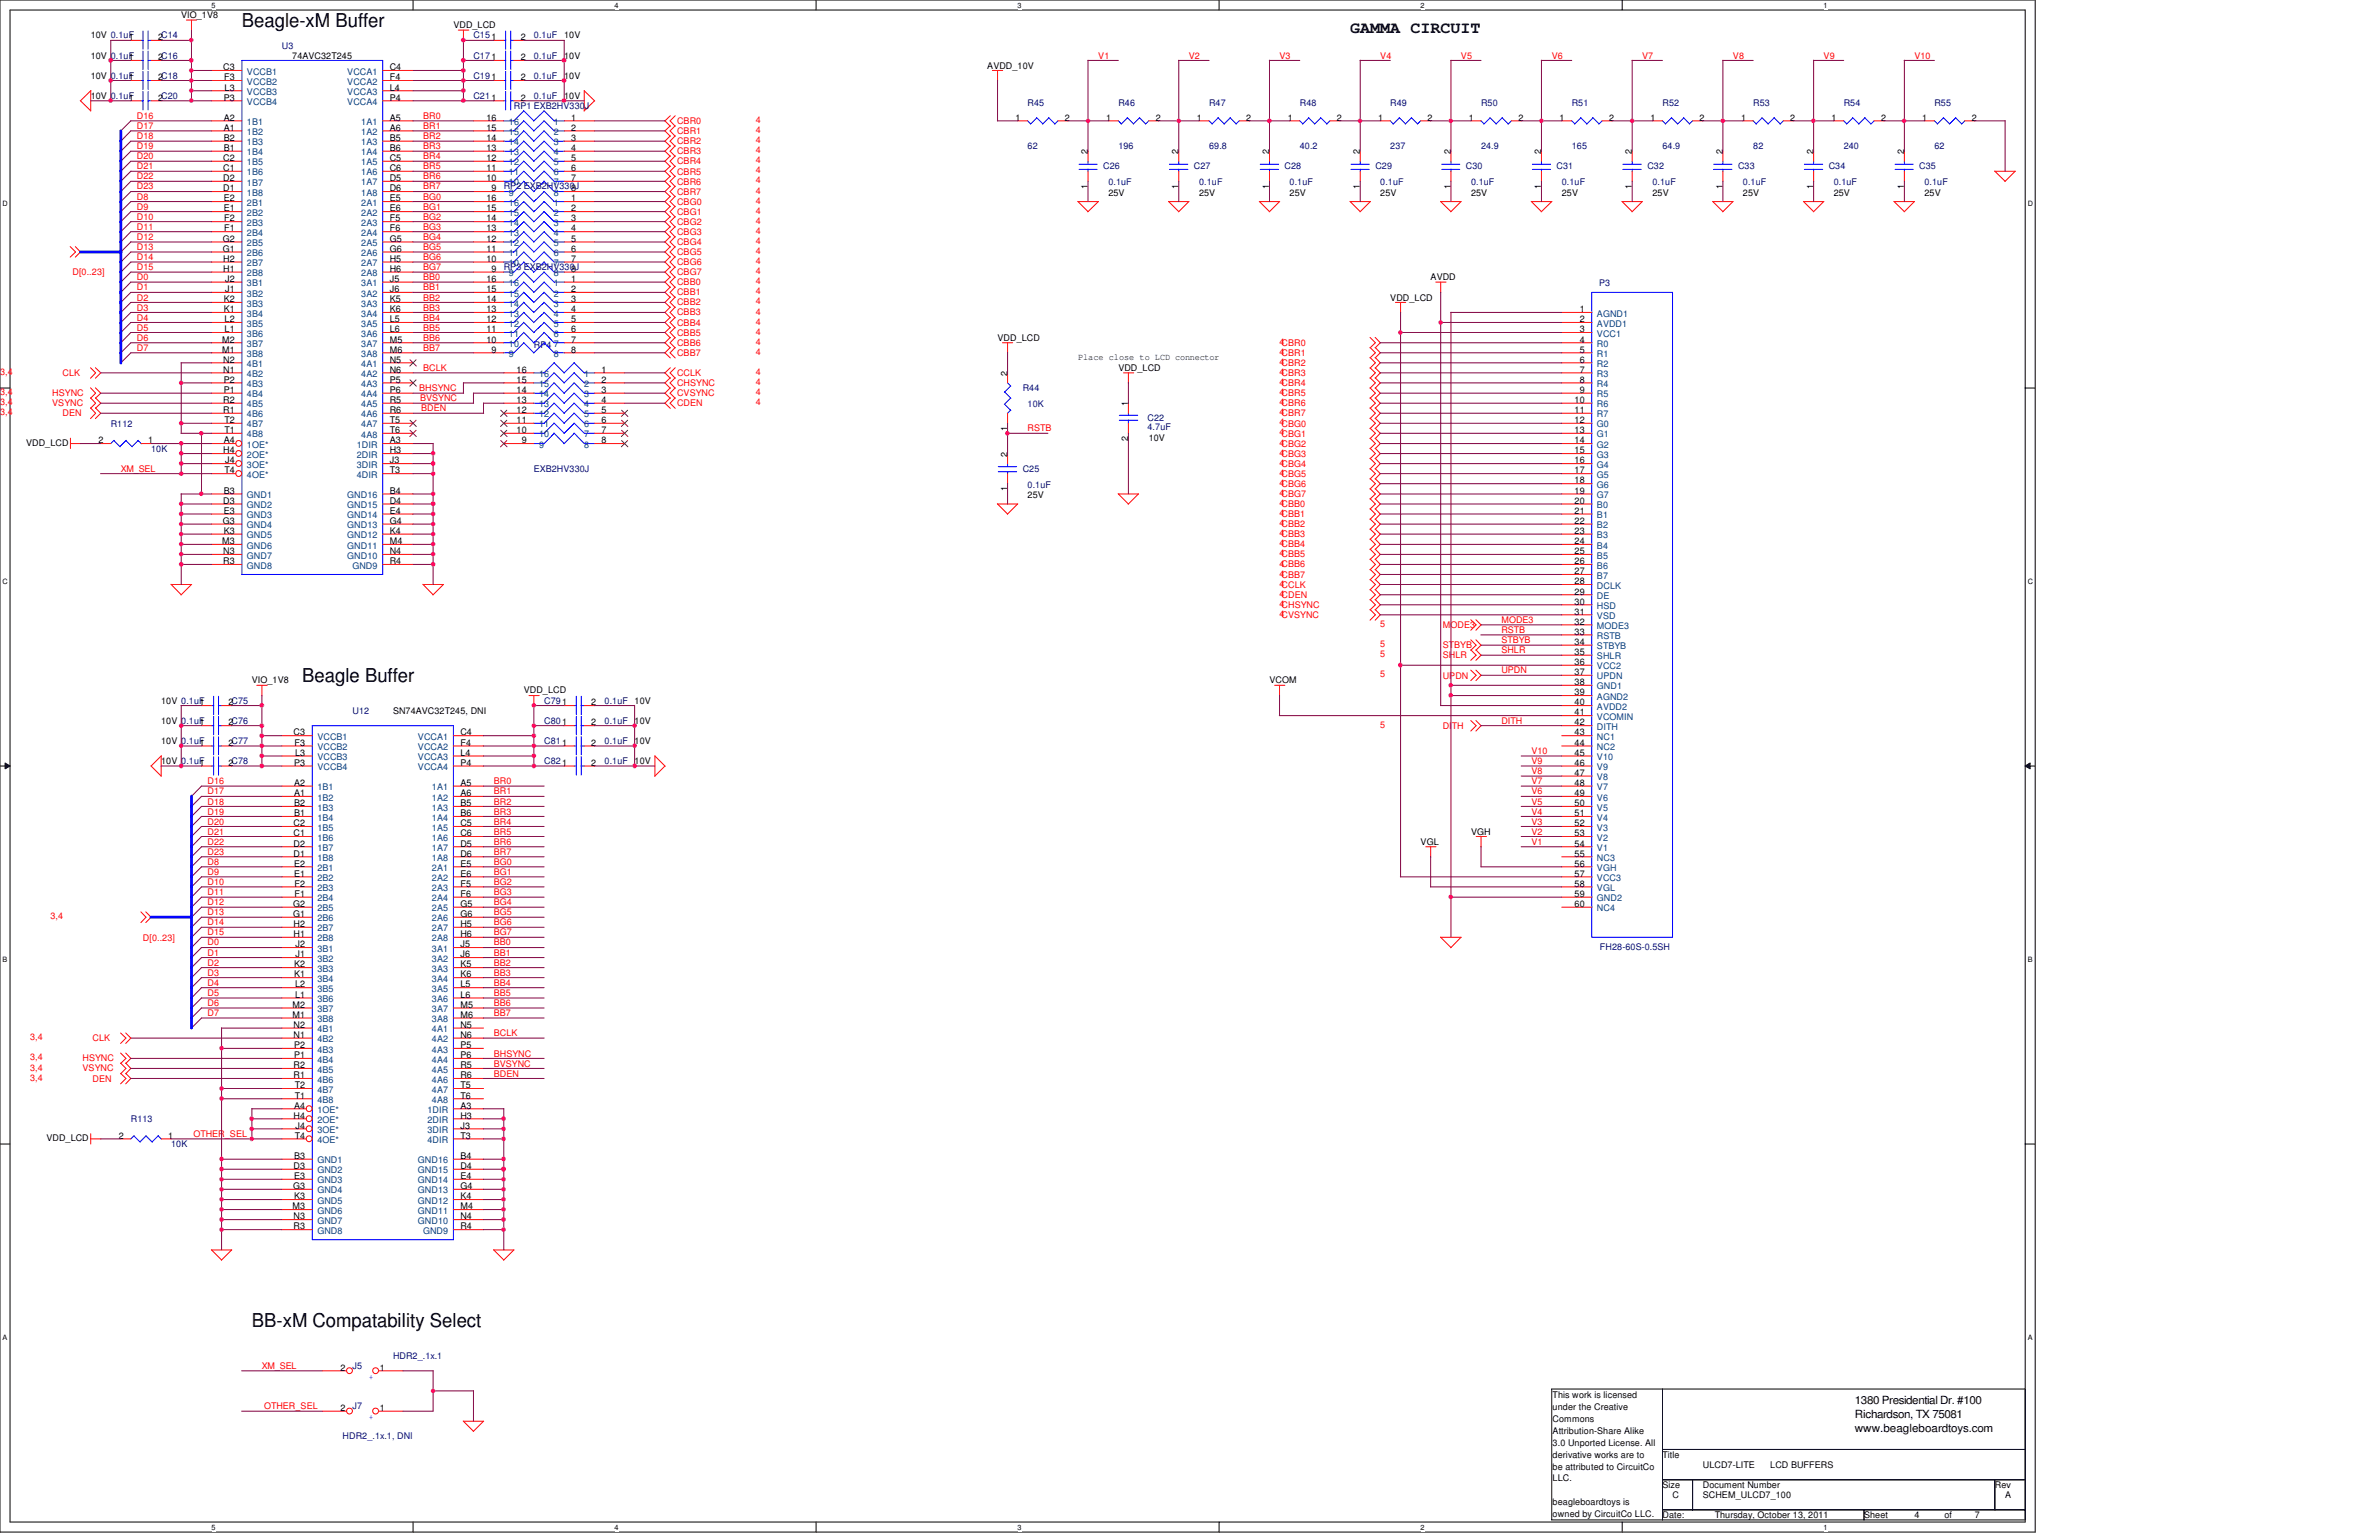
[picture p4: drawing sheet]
<svg xmlns="http://www.w3.org/2000/svg" width="432mm" height="279mm" viewBox="0 0 432 279" stroke-linecap="round" stroke-linejoin="round" font-family="sans-serif">
<defs><g id="words">
<g font-size="3.5">
<text x="43.9" y="4.9">Beagle-xM Buffer</text>
<text x="54.9" y="123.8">Beagle Buffer</text>
<text x="45.7" y="240.8">BB-xM Compatability Select</text>
</g>
<text font-size="2.9" x="245.1" y="6.1">GAMMA CIRCUIT</text>
<g font-size="2">
<text x="336.7" y="254.8">1380 Presidential Dr. #100</text>
<text x="336.7" y="257.3">Richardson, TX 75081</text>
<text x="336.7" y="259.8">www.beagleboardtoys.com</text>
</g>
<g font-size="1.7">
<text x="32.9" y="3.3">VIO_1V8</text>
<text x="82.3" y="5.1">VDD_LCD</text>
<text x="16.5" y="10.6">10V</text>
<text x="16.5" y="6.9">10V 0.1uF</text>
<text x="23.4" y="10.9">1</text>
<text x="23.4" y="7.3">1</text>
<text x="28.7" y="10.9">2C16</text>
<text x="28.7" y="7.3">2C14</text>
<text x="53" y="10.6">74AVC32T245</text>
<text x="94.5" y="10.9">2</text>
<text x="94.5" y="7.3">2</text>
<text x="102.4" y="10.6">10V</text>
<text x="102.4" y="6.9">10V</text>
<text x="16.5" y="17.9">10V</text>
<text x="16.5" y="14.3">10V</text>
<text x="23.4" y="14.6">1</text>
<text x="28.7" y="14.6">2C18</text>
<text x="40.5" y="12.7">C3</text>
<text x="40.7" y="14.6">F3</text>
<text x="40.8" y="16.4">L3</text>
<text x="70.7" y="12.7">C4</text>
<text x="70.7" y="14.6">F4</text>
<text x="70.7" y="16.4">L4</text>
<text x="94.5" y="14.6">2</text>
<text x="102.4" y="14.3">10V</text>
<text x="102.4" y="17.9">10V</text>
<text x="179.2" y="12.4">AVDD_10V</text>
<text x="23.4" y="18.2">1</text>
<text x="28.7" y="18.2">2C20</text>
<text x="40.6" y="21.9">A2</text>
<text x="40.6" y="23.7">A1</text>
<text x="40.6" y="18.2">P3</text>
<text x="70.7" y="21.9">A5</text>
<text x="70.7" y="23.7">A6</text>
<text x="70.7" y="18.2">P4</text>
<text x="88.3" y="21.9">16</text>
<text x="88.3" y="23.7">15</text>
<text x="94.5" y="18.2">2</text>
<text x="103.7" y="21.9">1</text>
<text x="103.7" y="23.7">2</text>
<text x="184.3" y="21.9">1</text>
<text x="193.3" y="21.9">2</text>
<text x="200.8" y="21.9">1</text>
<text x="209.8" y="21.9">2</text>
<text x="217.3" y="21.9">1</text>
<text x="226.2" y="21.9">2</text>
<text x="233.7" y="21.9">1</text>
<text x="242.7" y="21.9">2</text>
<text x="250.1" y="21.9">1</text>
<text x="259.1" y="21.9">2</text>
<text x="266.6" y="21.9">1</text>
<text x="275.6" y="21.9">2</text>
<text x="283.1" y="21.9">1</text>
<text x="292.1" y="21.9">2</text>
<text x="299.6" y="21.9">1</text>
<text x="308.5" y="21.9">2</text>
<text x="316" y="21.9">1</text>
<text x="325" y="21.9">2</text>
<text x="332.4" y="21.9">1</text>
<text x="341.4" y="21.9">2</text>
<text x="348.9" y="21.9">1</text>
<text x="357.9" y="21.9">2</text>
<text x="40.5" y="29.2">C2</text>
<text x="40.6" y="25.6">B2</text>
<text x="40.6" y="27.4">B1</text>
<text x="70.7" y="25.6">B5</text>
<text x="70.7" y="27.4">B6</text>
<text x="70.7" y="29.2">C5</text>
<text x="88.3" y="29.2">12</text>
<text x="88.3" y="27.4">13</text>
<text x="88.3" y="25.6">14</text>
<text x="103.7" y="25.6">3</text>
<text x="103.7" y="27.4">4</text>
<text x="103.7" y="29.2">5</text>
<text x="197.4" y="28" transform="rotate(-90 197.4 28)">2</text>
<text x="213.9" y="28" transform="rotate(-90 213.9 28)">2</text>
<text x="230.4" y="28" transform="rotate(-90 230.4 28)">2</text>
<text x="246.8" y="28" transform="rotate(-90 246.8 28)">2</text>
<text x="263.3" y="28" transform="rotate(-90 263.3 28)">2</text>
<text x="279.7" y="28" transform="rotate(-90 279.7 28)">2</text>
<text x="296.2" y="28" transform="rotate(-90 296.2 28)">2</text>
<text x="312.7" y="28" transform="rotate(-90 312.7 28)">2</text>
<text x="329.1" y="28" transform="rotate(-90 329.1 28)">2</text>
<text x="345.6" y="28" transform="rotate(-90 345.6 28)">2</text>
<text x="40.5" y="31">C1</text>
<text x="40.5" y="32.9">D2</text>
<text x="40.5" y="34.7">D1</text>
<text x="70.7" y="31">C6</text>
<text x="70.7" y="32.9">D5</text>
<text x="70.7" y="34.7">D6</text>
<text x="88.3" y="32.9">10</text>
<text x="88.3" y="31">11</text>
<text x="89.2" y="34.7">9</text>
<text x="103.7" y="31">6</text>
<text x="103.7" y="32.9">7</text>
<text x="103.7" y="34.7">8</text>
<text x="197.4" y="34.2" transform="rotate(-90 197.4 34.2)">1</text>
<text x="201.2" y="35.5">25V</text>
<text x="213.9" y="34.2" transform="rotate(-90 213.9 34.2)">1</text>
<text x="217.6" y="35.5">25V</text>
<text x="230.4" y="34.2" transform="rotate(-90 230.4 34.2)">1</text>
<text x="234.1" y="35.5">25V</text>
<text x="246.8" y="34.2" transform="rotate(-90 246.8 34.2)">1</text>
<text x="250.5" y="35.5">25V</text>
<text x="263.3" y="34.2" transform="rotate(-90 263.3 34.2)">1</text>
<text x="267" y="35.5">25V</text>
<text x="279.7" y="34.2" transform="rotate(-90 279.7 34.2)">1</text>
<text x="283.5" y="35.5">25V</text>
<text x="296.2" y="34.2" transform="rotate(-90 296.2 34.2)">1</text>
<text x="299.9" y="35.5">25V</text>
<text x="312.7" y="34.2" transform="rotate(-90 312.7 34.2)">1</text>
<text x="316.4" y="35.5">25V</text>
<text x="329.1" y="34.2" transform="rotate(-90 329.1 34.2)">1</text>
<text x="332.8" y="35.5">25V</text>
<text x="345.6" y="34.2" transform="rotate(-90 345.6 34.2)">1</text>
<text x="349.3" y="35.5">25V</text>
<text x="40.6" y="36.5">E2</text>
<text x="40.6" y="38.4">E1</text>
<text x="40.7" y="40.2">F2</text>
<text x="40.7" y="42">F1</text>
<text x="70.7" y="36.5">E5</text>
<text x="70.7" y="38.4">E6</text>
<text x="70.7" y="40.2">F5</text>
<text x="70.7" y="42">F6</text>
<text x="88.3" y="36.5">16</text>
<text x="88.3" y="42">13</text>
<text x="88.3" y="40.2">14</text>
<text x="88.3" y="38.4">15</text>
<text x="103.7" y="36.5">1</text>
<text x="103.7" y="38.4">2</text>
<text x="103.7" y="40.2">3</text>
<text x="103.7" y="42">4</text>
<text x="40.4" y="43.9">G2</text>
<text x="40.4" y="45.7">G1</text>
<text x="40.5" y="47.5">H2</text>
<text x="70.7" y="43.9">G5</text>
<text x="70.7" y="45.7">G6</text>
<text x="70.7" y="47.5">H5</text>
<text x="88.3" y="47.5">10</text>
<text x="88.3" y="45.7">11</text>
<text x="88.3" y="43.9">12</text>
<text x="103.7" y="43.9">5</text>
<text x="103.7" y="45.7">6</text>
<text x="103.7" y="47.5">7</text>
<text x="40.5" y="49.3">H1</text>
<text x="40.9" y="51.1">J2</text>
<text x="40.9" y="53">J1</text>
<text x="70.7" y="49.3">H6</text>
<text x="70.7" y="51.1">J5</text>
<text x="70.7" y="53">J6</text>
<text x="88.3" y="51.1">16</text>
<text x="88.3" y="53">15</text>
<text x="89.2" y="49.3">9</text>
<text x="103.7" y="49.3">8</text>
<text x="103.7" y="51.1">1</text>
<text x="103.7" y="53">2</text>
<text x="259.7" y="50.8">AVDD</text>
<text x="40.6" y="54.8">K2</text>
<text x="40.6" y="56.6">K1</text>
<text x="40.8" y="58.5">L2</text>
<text x="70.7" y="54.8">K5</text>
<text x="70.7" y="56.6">K6</text>
<text x="70.7" y="58.5">L5</text>
<text x="88.3" y="58.5">12</text>
<text x="88.3" y="56.6">13</text>
<text x="88.3" y="54.8">14</text>
<text x="103.7" y="54.8">3</text>
<text x="103.7" y="56.6">4</text>
<text x="103.7" y="58.5">5</text>
<text x="252.3" y="54.5">VDD_LCD</text>
<text x="286.7" y="56.6">1</text>
<text x="286.7" y="58.5">2</text>
<text x="40.3" y="62.1">M2</text>
<text x="40.3" y="64">M1</text>
<text x="40.5" y="65.8">N2</text>
<text x="40.8" y="60.3">L1</text>
<text x="70.7" y="60.3">L6</text>
<text x="70.7" y="62.1">M5</text>
<text x="70.7" y="64">M6</text>
<text x="70.7" y="65.8">N5</text>
<text x="88.3" y="62.1">10</text>
<text x="88.3" y="60.3">11</text>
<text x="89.2" y="64">9</text>
<text x="103.7" y="60.3">6</text>
<text x="103.7" y="62.1">7</text>
<text x="103.7" y="64">8</text>
<text x="181.1" y="61.8">VDD_LCD</text>
<text x="195.7" y="65.3">Place close to LCD connector</text>
<text x="286.7" y="60.3">3</text>
<text x="286.7" y="62.1">4</text>
<text x="286.7" y="64">5</text>
<text x="286.7" y="65.8">6</text>
<text x="40.5" y="67.6">N1</text>
<text x="40.6" y="69.4">P2</text>
<text x="40.6" y="71.3">P1</text>
<text x="70.7" y="67.6">N6</text>
<text x="70.7" y="69.4">P5</text>
<text x="70.7" y="71.3">P6</text>
<text x="93.8" y="67.6">16</text>
<text x="93.8" y="71.3">14</text>
<text x="93.8" y="69.4">15</text>
<text x="109.2" y="67.6">1</text>
<text x="109.2" y="69.4">2</text>
<text x="109.2" y="71.3">3</text>
<text x="182.8" y="68.2" transform="rotate(-90 182.8 68.2)">2</text>
<text x="203" y="67.3">VDD_LCD</text>
<text x="286.7" y="67.6">7</text>
<text x="286.7" y="69.4">8</text>
<text x="286.7" y="71.3">9</text>
<text x="40.5" y="73.1">R2</text>
<text x="40.5" y="74.9">R1</text>
<text x="40.7" y="76.8">T2</text>
<text x="70.7" y="73.1">R5</text>
<text x="70.7" y="74.9">R6</text>
<text x="70.7" y="76.8">T5</text>
<text x="93.8" y="76.8">11</text>
<text x="93.8" y="74.9">12</text>
<text x="93.8" y="73.1">13</text>
<text x="109.2" y="73.1">4</text>
<text x="109.2" y="74.9">5</text>
<text x="109.2" y="76.8">6</text>
<text x="204.8" y="73.7" transform="rotate(-90 204.8 73.7)">1</text>
<text x="285.8" y="73.1">10</text>
<text x="285.8" y="74.9">11</text>
<text x="285.8" y="76.8">12</text>
<text x="4.7" y="80.9">VDD_LCD</text>
<text x="17.9" y="80.4">2</text>
<text x="26.9" y="80.4">1</text>
<text x="40.5" y="82.3">H4</text>
<text x="40.6" y="80.4">A4</text>
<text x="40.7" y="78.6">T1</text>
<text x="70.7" y="80.4">A3</text>
<text x="70.7" y="78.6">T6</text>
<text x="70.7" y="82.3">H3</text>
<text x="93.8" y="78.6">10</text>
<text x="94.7" y="80.4">9</text>
<text x="109.2" y="78.6">7</text>
<text x="109.2" y="80.4">8</text>
<text x="182.8" y="82.8" transform="rotate(-90 182.8 82.8)">2</text>
<text x="182.8" y="78.1" transform="rotate(-90 182.8 78.1)">1</text>
<text x="204.8" y="80" transform="rotate(-90 204.8 80)">2</text>
<text x="208.5" y="80.1">10V</text>
<text x="285.8" y="78.6">13</text>
<text x="285.8" y="80.4">14</text>
<text x="285.8" y="82.3">15</text>
<text x="40.6" y="89.6">B3</text>
<text x="40.7" y="85.9">T4</text>
<text x="40.9" y="84.1">J4</text>
<text x="70.7" y="84.1">J3</text>
<text x="70.7" y="85.9">T3</text>
<text x="70.7" y="89.6">B4</text>
<text x="182.8" y="89.1" transform="rotate(-90 182.8 89.1)">1</text>
<text x="285.8" y="84.1">16</text>
<text x="285.8" y="85.9">17</text>
<text x="285.8" y="87.7">18</text>
<text x="285.8" y="89.6">19</text>
<text x="40.4" y="95">G3</text>
<text x="40.5" y="91.4">D3</text>
<text x="40.6" y="93.2">E3</text>
<text x="70.7" y="91.4">D4</text>
<text x="70.7" y="93.2">E4</text>
<text x="70.7" y="95">G4</text>
<text x="186.5" y="90.3">25V</text>
<text x="285.8" y="91.4">20</text>
<text x="285.8" y="93.2">21</text>
<text x="285.8" y="95">22</text>
<text x="40.3" y="98.7">M3</text>
<text x="40.5" y="100.5">N3</text>
<text x="40.6" y="96.9">K3</text>
<text x="70.7" y="96.9">K4</text>
<text x="70.7" y="98.7">M4</text>
<text x="70.7" y="100.5">N4</text>
<text x="285.8" y="96.9">23</text>
<text x="285.8" y="98.7">24</text>
<text x="285.8" y="100.5">25</text>
<text x="40.5" y="102.4">R3</text>
<text x="70.7" y="102.4">R4</text>
<text x="285.8" y="102.4">26</text>
<text x="285.8" y="104.2">27</text>
<text x="285.8" y="106">28</text>
<text x="285.8" y="107.9">29</text>
<text x="285.8" y="109.7">30</text>
<text x="285.8" y="111.5">31</text>
<text x="285.8" y="113.3">32</text>
<text x="285.8" y="115.1">33</text>
<text x="285.8" y="117">34</text>
<text x="285.8" y="118.8">35</text>
<text x="45.7" y="124">VIO_1V8</text>
<text x="95.1" y="125.8">VDD_LCD</text>
<text x="230.4" y="124">VCOM</text>
<text x="285.8" y="120.6">36</text>
<text x="285.8" y="122.5">37</text>
<text x="285.8" y="124.3">38</text>
<text x="29.3" y="131.3">10V</text>
<text x="29.3" y="127.7">10V 0.1uF</text>
<text x="36.2" y="131.6">1</text>
<text x="36.2" y="128">1</text>
<text x="41.5" y="131.6">2C76</text>
<text x="41.5" y="128">2C75</text>
<text x="71.3" y="129.5">SN74AVC32T245, DNI</text>
<text x="107.3" y="128">2</text>
<text x="107.3" y="131.6">2</text>
<text x="115.2" y="127.7">10V</text>
<text x="115.2" y="131.3">10V</text>
<text x="285.8" y="126.2">39</text>
<text x="285.8" y="128">40</text>
<text x="285.8" y="129.8">41</text>
<text x="285.8" y="131.6">42</text>
<text x="29.3" y="135">10V</text>
<text x="36.2" y="135.3">1</text>
<text x="41.5" y="135.3">2C77</text>
<text x="53.3" y="133.4">C3</text>
<text x="53.5" y="135.3">F3</text>
<text x="53.6" y="137.1">L3</text>
<text x="83.6" y="133.4">C4</text>
<text x="83.6" y="135.3">F4</text>
<text x="83.6" y="137.1">L4</text>
<text x="107.3" y="135.3">2</text>
<text x="115.2" y="135">10V</text>
<text x="285.8" y="133.4">43</text>
<text x="285.8" y="135.3">44</text>
<text x="285.8" y="137.1">45</text>
<text x="29.3" y="138.6">10V</text>
<text x="36.2" y="138.9">1</text>
<text x="41.5" y="138.9">2C78</text>
<text x="53.4" y="142.6">A2</text>
<text x="53.4" y="138.9">P3</text>
<text x="83.6" y="142.6">A5</text>
<text x="83.6" y="138.9">P4</text>
<text x="107.3" y="138.9">2</text>
<text x="115.2" y="138.6">10V</text>
<text x="285.8" y="138.9">46</text>
<text x="285.8" y="140.8">47</text>
<text x="285.8" y="142.6">48</text>
<text x="53.3" y="149.9">C2</text>
<text x="53.4" y="144.4">A1</text>
<text x="53.4" y="146.3">B2</text>
<text x="53.4" y="148.1">B1</text>
<text x="83.6" y="144.4">A6</text>
<text x="83.6" y="146.3">B5</text>
<text x="83.6" y="148.1">B6</text>
<text x="83.6" y="149.9">C5</text>
<text x="285.8" y="144.4">49</text>
<text x="285.8" y="146.3">50</text>
<text x="285.8" y="148.1">51</text>
<text x="285.8" y="149.9">52</text>
<text x="53.3" y="151.7">C1</text>
<text x="53.3" y="153.6">D2</text>
<text x="53.3" y="155.4">D1</text>
<text x="83.6" y="151.7">C6</text>
<text x="83.6" y="153.6">D5</text>
<text x="83.6" y="155.4">D6</text>
<text x="257.9" y="153.2">VGL</text>
<text x="267" y="151.4">VGH</text>
<text x="285.8" y="151.7">53</text>
<text x="285.8" y="153.6">54</text>
<text x="285.8" y="155.4">55</text>
<text x="53.4" y="157.2">E2</text>
<text x="53.4" y="159">E1</text>
<text x="53.5" y="160.9">F2</text>
<text x="83.6" y="157.2">E5</text>
<text x="83.6" y="159">E6</text>
<text x="83.6" y="160.9">F5</text>
<text x="285.8" y="157.2">56</text>
<text x="285.8" y="159">57</text>
<text x="285.8" y="160.9">58</text>
<text x="53.2" y="164.5">G2</text>
<text x="53.2" y="166.4">G1</text>
<text x="53.5" y="162.7">F1</text>
<text x="83.6" y="162.7">F6</text>
<text x="83.6" y="164.5">G5</text>
<text x="83.6" y="166.4">G6</text>
<text x="285.8" y="162.7">59</text>
<text x="285.8" y="164.5">60</text>
<text x="53.3" y="168.2">H2</text>
<text x="53.3" y="170">H1</text>
<text x="53.6" y="171.9">J2</text>
<text x="53.6" y="173.7">J1</text>
<text x="83.6" y="168.2">H5</text>
<text x="83.6" y="170">H6</text>
<text x="83.6" y="171.9">J5</text>
<text x="83.6" y="173.7">J6</text>
<text x="53.4" y="175.5">K2</text>
<text x="53.4" y="177.3">K1</text>
<text x="53.6" y="179.2">L2</text>
<text x="83.6" y="175.5">K5</text>
<text x="83.6" y="177.3">K6</text>
<text x="83.6" y="179.2">L5</text>
<text x="53.1" y="182.8">M2</text>
<text x="53.1" y="184.7">M1</text>
<text x="53.6" y="181">L1</text>
<text x="83.6" y="181">L6</text>
<text x="83.6" y="182.8">M5</text>
<text x="83.6" y="184.7">M6</text>
<text x="53.3" y="186.5">N2</text>
<text x="53.3" y="188.3">N1</text>
<text x="53.4" y="190.2">P2</text>
<text x="53.4" y="192">P1</text>
<text x="83.6" y="186.5">N5</text>
<text x="83.6" y="188.3">N6</text>
<text x="83.6" y="190.2">P5</text>
<text x="83.6" y="192">P6</text>
<text x="53.3" y="193.8">R2</text>
<text x="53.3" y="195.6">R1</text>
<text x="53.5" y="197.4">T2</text>
<text x="83.6" y="193.8">R5</text>
<text x="83.6" y="195.6">R6</text>
<text x="83.6" y="197.4">T5</text>
<text x="53.3" y="202.9">H4</text>
<text x="53.4" y="201.1">A4</text>
<text x="53.5" y="199.3">T1</text>
<text x="83.6" y="201.1">A3</text>
<text x="83.6" y="199.3">T6</text>
<text x="83.6" y="202.9">H3</text>
<text x="8.4" y="207">VDD_LCD</text>
<text x="21.5" y="206.6">2</text>
<text x="30.5" y="206.6">1</text>
<text x="53.5" y="206.6">T4</text>
<text x="53.6" y="204.8">J4</text>
<text x="83.6" y="204.8">J3</text>
<text x="83.6" y="206.6">T3</text>
<text x="53.2" y="215.7">G3</text>
<text x="53.3" y="212.1">D3</text>
<text x="53.4" y="213.9">E3</text>
<text x="53.4" y="210.3">B3</text>
<text x="83.6" y="210.3">B4</text>
<text x="83.6" y="212.1">D4</text>
<text x="83.6" y="213.9">E4</text>
<text x="83.6" y="215.7">G4</text>
<text x="53.1" y="219.4">M3</text>
<text x="53.3" y="221.2">N3</text>
<text x="53.4" y="217.6">K3</text>
<text x="83.6" y="217.6">K4</text>
<text x="83.6" y="219.4">M4</text>
<text x="83.6" y="221.2">N4</text>
<text x="53.3" y="223.1">R3</text>
<text x="83.6" y="223.1">R4</text>
<text x="61.8" y="248.7">2</text>
<text x="68.9" y="248.7">1</text>
<text x="61.8" y="256">2</text>
<text x="68.9" y="256">1</text>
<text x="281.8" y="253.7">This work is licensed</text>
<text x="281.8" y="255.8">under the Creative</text>
<text x="281.8" y="258">Commons</text>
<text x="281.8" y="260.1">Attribution-Share Alike</text>
<text x="281.8" y="262.3">3.0 Unported License. All</text>
<text x="281.8" y="264.5">derivative works are to</text>
<text x="281.8" y="266.6">be attributed to CircuitCo</text>
<text x="281.8" y="268.8">LLC.</text>
<text x="301.8" y="264.5">Title</text>
<text x="301.8" y="270">Size</text>
<text x="309.1" y="270">Document Number</text>
<text x="309.1" y="266.3">ULCD7-LITE</text>
<text x="321.3" y="266.3">LCD BUFFERS</text>
<text x="362.1" y="270">Rev</text>
<text x="281.8" y="273.1">beagleboardtoys is</text>
<text x="281.8" y="275.3">owned by CircuitCo LLC.</text>
<text x="301.8" y="275.4">Date:</text>
<text x="303.6" y="271.8">C</text>
<text x="309.1" y="271.8">SCHEM_ULCD7_100</text>
<text x="311.2" y="275.4">Thursday, October 13, 2011</text>
<text x="338.3" y="275.4">Sheet</text>
<text x="347.5" y="275.4">4</text>
<text x="352.9" y="275.4">of</text>
<text x="358.4" y="275.4">7</text>
<text x="363.9" y="271.8">A</text>
</g>
<g font-size="1.7" fill="#000080">
<text x="20.1" y="10.6">0.1uF</text>
<text x="51.2" y="8.8">U3</text>
<text x="85.9" y="10.6">C171</text>
<text x="85.9" y="6.9">C151</text>
<text x="96.9" y="10.6">0.1uF</text>
<text x="96.9" y="6.9">0.1uF</text>
<text x="20.1" y="17.9">0.1uF</text>
<text x="20.1" y="14.3">0.1uF</text>
<text x="85.9" y="14.3">C191</text>
<text x="85.9" y="17.9">C211</text>
<text x="96.9" y="14.3">0.1uF</text>
<text x="96.9" y="17.9">0.1uF</text>
<text x="93.3" y="19.8">RP1 EXB2HV330J</text>
<text x="186.5" y="19.2">R45</text>
<text x="203" y="19.2">R46</text>
<text x="219.5" y="19.2">R47</text>
<text x="235.9" y="19.2">R48</text>
<text x="252.3" y="19.2">R49</text>
<text x="268.8" y="19.2">R50</text>
<text x="285.3" y="19.2">R51</text>
<text x="301.8" y="19.2">R52</text>
<text x="318.2" y="19.2">R53</text>
<text x="334.6" y="19.2">R54</text>
<text x="351.1" y="19.2">R55</text>
<text x="186.5" y="27.1">62</text>
<text x="203" y="27.1">196</text>
<text x="219.5" y="27.1">69.8</text>
<text x="235.9" y="27.1">40.2</text>
<text x="252.3" y="27.1">237</text>
<text x="268.8" y="27.1">24.9</text>
<text x="285.3" y="27.1">165</text>
<text x="301.8" y="27.1">64.9</text>
<text x="318.2" y="27.1">82</text>
<text x="334.6" y="27.1">240</text>
<text x="351.1" y="27.1">62</text>
<text x="91.4" y="34.4">RP2 EXB2HV330J</text>
<text x="200.2" y="30.7">C26</text>
<text x="201.2" y="33.7">0.1uF</text>
<text x="216.7" y="30.7">C27</text>
<text x="217.6" y="33.7">0.1uF</text>
<text x="233.2" y="30.7">C28</text>
<text x="234.1" y="33.7">0.1uF</text>
<text x="249.6" y="30.7">C29</text>
<text x="250.5" y="33.7">0.1uF</text>
<text x="266.1" y="30.7">C30</text>
<text x="267" y="33.7">0.1uF</text>
<text x="282.5" y="30.7">C31</text>
<text x="283.5" y="33.7">0.1uF</text>
<text x="299" y="30.7">C32</text>
<text x="299.9" y="33.7">0.1uF</text>
<text x="315.5" y="30.7">C33</text>
<text x="316.4" y="33.7">0.1uF</text>
<text x="331.9" y="30.7">C34</text>
<text x="332.8" y="33.7">0.1uF</text>
<text x="348.4" y="30.7">C35</text>
<text x="349.3" y="33.7">0.1uF</text>
<text x="91.4" y="49">RP3 EXB2HV330J</text>
<text x="290.2" y="51.9">P3</text>
<text x="96.9" y="63.1">RP4</text>
<text x="185.6" y="71">R44</text>
<text x="20.1" y="77.4">R112</text>
<text x="186.5" y="73.9">10K</text>
<text x="208.3" y="76.5">C22</text>
<text x="27.4" y="82">10K</text>
<text x="208.3" y="78.1">4.7uF</text>
<text x="96.9" y="85.6">EXB2HV330J</text>
<text x="185.6" y="85.6">C25</text>
<text x="186.5" y="88.5">0.1uF</text>
<text x="32.9" y="131.3">0.1uF</text>
<text x="64" y="129.5">U12</text>
<text x="98.8" y="127.7">C791</text>
<text x="98.8" y="131.3">C801</text>
<text x="109.7" y="127.7">0.1uF</text>
<text x="109.7" y="131.3">0.1uF</text>
<text x="32.9" y="135">0.1uF</text>
<text x="98.8" y="135">C811</text>
<text x="109.7" y="135">0.1uF</text>
<text x="32.9" y="138.6">0.1uF</text>
<text x="98.8" y="138.6">C821</text>
<text x="109.7" y="138.6">0.1uF</text>
<text x="290.4" y="172.3">FH28-60S-0.5SH</text>
<text x="23.7" y="203.5">R113</text>
<text x="31.1" y="208.1">10K</text>
<text x="64" y="248.4">J5</text>
<text x="71.3" y="246.5">HDR2_.1x.1</text>
<text x="64" y="255.7">J7</text>
<text x="62.2" y="261.2">HDR2_.1x.1, DNI</text>
</g>
<g font-size="1.7" fill="#f00">
<text x="199.3" y="10.6">V1</text>
<text x="215.8" y="10.6">V2</text>
<text x="232.2" y="10.6">V3</text>
<text x="250.5" y="10.6">V4</text>
<text x="265.2" y="10.6">V5</text>
<text x="281.6" y="10.6">V6</text>
<text x="298.1" y="10.6">V7</text>
<text x="314.5" y="10.6">V8</text>
<text x="331" y="10.6">V9</text>
<text x="347.5" y="10.6">V10</text>
<text x="24.8" y="21.6">D16</text>
<text x="24.8" y="23.4">D17</text>
<text x="76.8" y="21.6">BR0</text>
<text x="76.8" y="23.4">BR1</text>
<text x="122.9" y="22.5">CBR0</text>
<text x="137.2" y="22.3">4</text>
<text x="24.8" y="28.9">D20</text>
<text x="24.8" y="25.2">D18</text>
<text x="24.8" y="27.1">D19</text>
<text x="76.8" y="25.2">BR2</text>
<text x="76.8" y="27.1">BR3</text>
<text x="76.8" y="28.9">BR4</text>
<text x="122.9" y="24.3">CBR1</text>
<text x="122.9" y="26.2">CBR2</text>
<text x="122.9" y="28">CBR3</text>
<text x="122.9" y="29.8">CBR4</text>
<text x="137.2" y="24.1">4</text>
<text x="137.2" y="26">4</text>
<text x="137.2" y="27.8">4</text>
<text x="137.2" y="29.6">4</text>
<text x="24.8" y="32.6">D22</text>
<text x="24.8" y="30.7">D21</text>
<text x="24.8" y="34.4">D23</text>
<text x="76.8" y="30.7">BR5</text>
<text x="76.8" y="32.6">BR6</text>
<text x="76.8" y="34.4">BR7</text>
<text x="122.9" y="31.7">CBR5</text>
<text x="122.9" y="33.5">CBR6</text>
<text x="122.9" y="35.3">CBR7</text>
<text x="137.2" y="31.5">4</text>
<text x="137.2" y="33.3">4</text>
<text x="137.2" y="35.1">4</text>
<text x="24.8" y="36.2">D8</text>
<text x="24.8" y="38.1">D9</text>
<text x="24.8" y="39.9">D10</text>
<text x="24.8" y="41.7">D11</text>
<text x="76.8" y="36.2">BG0</text>
<text x="76.8" y="41.7">BG3</text>
<text x="76.8" y="38.1">BG1</text>
<text x="76.8" y="39.9">BG2</text>
<text x="122.9" y="37.1">CBG0</text>
<text x="122.9" y="38.9">CBG1</text>
<text x="122.9" y="40.8">CBG2</text>
<text x="137.2" y="37">4</text>
<text x="137.2" y="38.8">4</text>
<text x="137.2" y="40.6">4</text>
<text x="24.8" y="47.2">D14</text>
<text x="24.8" y="45.4">D13</text>
<text x="24.8" y="43.5">D12</text>
<text x="76.8" y="45.4">BG5</text>
<text x="76.8" y="47.2">BG6</text>
<text x="76.8" y="43.5">BG4</text>
<text x="122.9" y="42.6">CBG3</text>
<text x="122.9" y="44.4">CBG4</text>
<text x="122.9" y="46.3">CBG5</text>
<text x="137.2" y="42.4">4</text>
<text x="137.2" y="44.3">4</text>
<text x="137.2" y="46.1">4</text>
<text x="137.2" y="47.9">4</text>
<text x="13.2" y="50">D[0..23]</text>
<text x="24.8" y="49">D15</text>
<text x="24.8" y="50.8">D0</text>
<text x="24.8" y="52.7">D1</text>
<text x="76.8" y="49">BG7</text>
<text x="76.8" y="50.8">BB0</text>
<text x="76.8" y="52.7">BB1</text>
<text x="122.9" y="48.1">CBG6</text>
<text x="122.9" y="50">CBG7</text>
<text x="122.9" y="51.8">CBB0</text>
<text x="122.9" y="53.6">CBB1</text>
<text x="137.2" y="49.7">4</text>
<text x="137.2" y="51.6">4</text>
<text x="137.2" y="53.4">4</text>
<text x="24.8" y="54.5">D2</text>
<text x="24.8" y="56.3">D3</text>
<text x="24.8" y="58.2">D4</text>
<text x="24.8" y="60">D5</text>
<text x="76.8" y="60">BB5</text>
<text x="76.8" y="56.3">BB3</text>
<text x="76.8" y="58.2">BB4</text>
<text x="76.8" y="54.5">BB2</text>
<text x="122.9" y="55.4">CBB2</text>
<text x="122.9" y="57.2">CBB3</text>
<text x="122.9" y="59.1">CBB4</text>
<text x="137.2" y="55.2">4</text>
<text x="137.2" y="57.1">4</text>
<text x="137.2" y="58.9">4</text>
<text x="24.8" y="61.8">D6</text>
<text x="24.8" y="63.7">D7</text>
<text x="76.8" y="63.7">BB7</text>
<text x="76.8" y="61.8">BB6</text>
<text x="122.9" y="60.9">CBB5</text>
<text x="122.9" y="62.7">CBB6</text>
<text x="122.9" y="64.6">CBB7</text>
<text x="137.2" y="60.7">4</text>
<text x="137.2" y="62.6">4</text>
<text x="137.2" y="64.4">4</text>
<text x="232.2" y="62.6">4CBR0</text>
<text x="232.2" y="64.4">4CBR1</text>
<text x="0" y="71.7">3,4</text>
<text x="0" y="68">3,4</text>
<text x="9.5" y="71.9">HSYNC</text>
<text x="11.3" y="68.2">CLK</text>
<text x="76.1" y="71">BHSYNC</text>
<text x="76.8" y="67.3">BCLK</text>
<text x="122.9" y="68.2">CCLK</text>
<text x="122.9" y="70.1">CHSYNC</text>
<text x="122.9" y="71.9">CVSYNC</text>
<text x="137.2" y="68">4</text>
<text x="137.2" y="69.8">4</text>
<text x="137.2" y="71.7">4</text>
<text x="232.2" y="66.2">4CBR2</text>
<text x="232.2" y="68">4CBR3</text>
<text x="232.2" y="69.8">4CBR4</text>
<text x="232.2" y="71.7">4CBR5</text>
<text x="0" y="73.5">3,4</text>
<text x="0" y="75.4">3,4</text>
<text x="9.5" y="73.7">VSYNC</text>
<text x="11.3" y="75.5">DEN</text>
<text x="76.2" y="72.8">BVSYNC</text>
<text x="76.5" y="74.6">BDEN</text>
<text x="122.9" y="73.7">CDEN</text>
<text x="137.2" y="73.5">4</text>
<text x="232.2" y="73.5">4CBR6</text>
<text x="232.2" y="75.4">4CBR7</text>
<text x="232.2" y="77.2">4CBG0</text>
<text x="186.5" y="78.3">RSTB</text>
<text x="232.2" y="79">4CBG1</text>
<text x="232.2" y="80.9">4CBG2</text>
<text x="232.2" y="82.7">4CBG3</text>
<text x="21.9" y="85.6">XM_SEL</text>
<text x="232.2" y="84.5">4CBG4</text>
<text x="232.2" y="86.3">4CBG5</text>
<text x="232.2" y="88.1">4CBG6</text>
<text x="232.2" y="90">4CBG7</text>
<text x="232.2" y="91.8">4CBB0</text>
<text x="232.2" y="93.6">4CBB1</text>
<text x="232.2" y="95.5">4CBB2</text>
<text x="232.2" y="97.3">4CBB3</text>
<text x="232.2" y="99.1">4CBB4</text>
<text x="232.2" y="101">4CBB5</text>
<text x="232.2" y="102.8">4CBB6</text>
<text x="232.2" y="104.6">4CBB7</text>
<text x="232.2" y="106.4">4CCLK</text>
<text x="232.2" y="108.3">4CDEN</text>
<text x="232.2" y="110.1">4CHSYNC</text>
<text x="232.2" y="111.9">4CVSYNC</text>
<text x="250.5" y="113.7">5</text>
<text x="261.9" y="114">MODE3</text>
<text x="272.5" y="113">MODE3</text>
<text x="250.5" y="119.3">5</text>
<text x="250.5" y="117.4">5</text>
<text x="261.9" y="119.4">SHLR</text>
<text x="261.9" y="117.6">STBYB</text>
<text x="272.5" y="114.9">RSTB</text>
<text x="272.5" y="116.7">STBYB</text>
<text x="272.5" y="118.5">SHLR</text>
<text x="250.5" y="122.9">5</text>
<text x="261.9" y="123.1">UPDN</text>
<text x="272.5" y="122.2">UPDN</text>
<text x="272.5" y="131.3">DITH</text>
<text x="250.5" y="132">5</text>
<text x="261.9" y="132.2">DITH</text>
<text x="278" y="136.8">V10</text>
<text x="37.7" y="142.3">D16</text>
<text x="89.6" y="142.3">BR0</text>
<text x="278" y="142.3">V7</text>
<text x="278" y="140.5">V8</text>
<text x="278" y="138.6">V9</text>
<text x="37.7" y="144.1">D17</text>
<text x="37.7" y="147.8">D19</text>
<text x="37.7" y="146">D18</text>
<text x="37.7" y="149.6">D20</text>
<text x="89.6" y="149.6">BR4</text>
<text x="89.6" y="144.1">BR1</text>
<text x="89.6" y="147.8">BR3</text>
<text x="89.6" y="146">BR2</text>
<text x="278" y="149.6">V3</text>
<text x="278" y="147.8">V4</text>
<text x="278" y="146">V5</text>
<text x="278" y="144.1">V6</text>
<text x="37.7" y="153.2">D22</text>
<text x="37.7" y="151.4">D21</text>
<text x="37.7" y="155.1">D23</text>
<text x="89.6" y="153.2">BR6</text>
<text x="89.6" y="151.4">BR5</text>
<text x="89.6" y="155.1">BR7</text>
<text x="278" y="153.2">V1</text>
<text x="278" y="151.4">V2</text>
<text x="37.7" y="158.7">D9</text>
<text x="37.7" y="160.6">D10</text>
<text x="37.7" y="156.9">D8</text>
<text x="89.6" y="158.7">BG1</text>
<text x="89.6" y="156.9">BG0</text>
<text x="89.6" y="160.6">BG2</text>
<text x="9.1" y="166.8">3,4</text>
<text x="37.7" y="166.1">D13</text>
<text x="37.7" y="167.9">D14</text>
<text x="37.7" y="162.4">D11</text>
<text x="37.7" y="164.3">D12</text>
<text x="89.6" y="166.1">BG5</text>
<text x="89.6" y="164.3">BG4</text>
<text x="89.6" y="167.9">BG6</text>
<text x="89.6" y="162.4">BG3</text>
<text x="26" y="170.6">D[0..23]</text>
<text x="37.7" y="171.5">D0</text>
<text x="37.7" y="169.7">D15</text>
<text x="37.7" y="173.4">D1</text>
<text x="89.6" y="173.4">BB1</text>
<text x="89.6" y="171.5">BB0</text>
<text x="89.6" y="169.7">BG7</text>
<text x="37.7" y="175.2">D2</text>
<text x="37.7" y="177">D3</text>
<text x="37.7" y="178.9">D4</text>
<text x="89.6" y="178.9">BB4</text>
<text x="89.6" y="177">BB3</text>
<text x="89.6" y="175.2">BB2</text>
<text x="37.7" y="180.7">D5</text>
<text x="37.7" y="184.4">D7</text>
<text x="37.7" y="182.5">D6</text>
<text x="89.6" y="180.7">BB5</text>
<text x="89.6" y="184.4">BB7</text>
<text x="89.6" y="182.5">BB6</text>
<text x="5.5" y="188.7">3,4</text>
<text x="16.8" y="188.9">CLK</text>
<text x="89.6" y="188">BCLK</text>
<text x="89.6" y="191.7">BHSYNC</text>
<text x="5.5" y="196">3,4</text>
<text x="5.5" y="194.2">3,4</text>
<text x="5.5" y="192.4">3,4</text>
<text x="15" y="194.4">VSYNC</text>
<text x="15" y="192.6">HSYNC</text>
<text x="16.8" y="196.3">DEN</text>
<text x="89.6" y="195.3">BDEN</text>
<text x="89.6" y="193.5">BVSYNC</text>
<text x="35.1" y="206.3">OTHER_SEL</text>
<text x="47.5" y="248.4">XM_SEL</text>
<text x="47.9" y="255.7">OTHER_SEL</text>
</g>
<g font-size="1.7" fill="#004080">
<text x="44.8" y="17.2">VCCB3</text>
<text x="44.8" y="15.4">VCCB2</text>
<text x="44.8" y="13.5">VCCB1</text>
<text x="63" y="15.4">VCCA2</text>
<text x="63" y="17.2">VCCA3</text>
<text x="63" y="13.5">VCCA1</text>
<text x="44.8" y="22.7">1B1</text>
<text x="44.8" y="19.1">VCCB4</text>
<text x="63" y="19.1">VCCA4</text>
<text x="65.6" y="22.7">1A1</text>
<text x="92.4" y="22.7">16</text>
<text x="100.5" y="22.7">1</text>
<text x="44.8" y="24.5">1B2</text>
<text x="44.8" y="26.4">1B3</text>
<text x="44.8" y="28.2">1B4</text>
<text x="65.6" y="24.5">1A2</text>
<text x="65.6" y="26.4">1A3</text>
<text x="65.6" y="28.2">1A4</text>
<text x="92.4" y="28.2">13</text>
<text x="92.4" y="26.4">14</text>
<text x="92.4" y="24.5">15</text>
<text x="100.5" y="24.5">2</text>
<text x="100.5" y="26.4">3</text>
<text x="100.5" y="28.2">4</text>
<text x="44.8" y="30">1B5</text>
<text x="44.8" y="31.8">1B6</text>
<text x="44.8" y="33.7">1B7</text>
<text x="44.8" y="35.5">1B8</text>
<text x="65.6" y="30">1A5</text>
<text x="65.6" y="31.8">1A6</text>
<text x="65.6" y="33.7">1A7</text>
<text x="65.6" y="35.5">1A8</text>
<text x="92.4" y="35.5">9</text>
<text x="92.4" y="33.7">10</text>
<text x="92.4" y="31.8">11</text>
<text x="92.4" y="30">12</text>
<text x="100.5" y="30">5</text>
<text x="100.5" y="31.8">6</text>
<text x="100.5" y="33.7">7</text>
<text x="100.5" y="35.5">8</text>
<text x="44.8" y="37.3">2B1</text>
<text x="44.8" y="39.2">2B2</text>
<text x="44.8" y="41">2B3</text>
<text x="65.6" y="37.3">2A1</text>
<text x="65.6" y="39.2">2A2</text>
<text x="65.6" y="41">2A3</text>
<text x="92.4" y="37.3">16</text>
<text x="92.4" y="41">14</text>
<text x="92.4" y="39.2">15</text>
<text x="100.5" y="37.3">1</text>
<text x="100.5" y="39.2">2</text>
<text x="100.5" y="41">3</text>
<text x="44.8" y="42.8">2B4</text>
<text x="44.8" y="44.7">2B5</text>
<text x="44.8" y="46.5">2B6</text>
<text x="65.6" y="42.8">2A4</text>
<text x="65.6" y="44.7">2A5</text>
<text x="65.6" y="46.5">2A6</text>
<text x="92.4" y="46.5">11</text>
<text x="92.4" y="44.7">12</text>
<text x="92.4" y="42.8">13</text>
<text x="100.5" y="42.8">4</text>
<text x="100.5" y="44.7">5</text>
<text x="100.5" y="46.5">6</text>
<text x="44.8" y="48.3">2B7</text>
<text x="44.8" y="50.1">2B8</text>
<text x="44.8" y="51.9">3B1</text>
<text x="44.8" y="53.8">3B2</text>
<text x="65.6" y="48.3">2A7</text>
<text x="65.6" y="50.1">2A8</text>
<text x="65.6" y="51.9">3A1</text>
<text x="65.6" y="53.8">3A2</text>
<text x="92.4" y="50.1">9</text>
<text x="92.4" y="48.3">10</text>
<text x="92.4" y="51.9">16</text>
<text x="92.4" y="53.8">15</text>
<text x="100.5" y="48.3">7</text>
<text x="100.5" y="50.1">8</text>
<text x="100.5" y="51.9">1</text>
<text x="100.5" y="53.8">2</text>
<text x="44.8" y="55.6">3B3</text>
<text x="44.8" y="57.4">3B4</text>
<text x="44.8" y="59.3">3B5</text>
<text x="65.6" y="55.6">3A3</text>
<text x="65.6" y="57.4">3A4</text>
<text x="65.6" y="59.3">3A5</text>
<text x="92.4" y="59.3">12</text>
<text x="92.4" y="57.4">13</text>
<text x="92.4" y="55.6">14</text>
<text x="100.5" y="55.6">3</text>
<text x="100.5" y="57.4">4</text>
<text x="100.5" y="59.3">5</text>
<text x="289.9" y="57.4">AGND1</text>
<text x="289.9" y="59.3">AVDD1</text>
<text x="44.8" y="61.1">3B6</text>
<text x="44.8" y="62.9">3B7</text>
<text x="44.8" y="64.8">3B8</text>
<text x="65.6" y="61.1">3A6</text>
<text x="65.6" y="62.9">3A7</text>
<text x="65.6" y="64.8">3A8</text>
<text x="92.4" y="64.8">9</text>
<text x="92.4" y="62.9">10</text>
<text x="92.4" y="61.1">11</text>
<text x="100.5" y="61.1">6</text>
<text x="100.5" y="62.9">7</text>
<text x="100.5" y="64.8">8</text>
<text x="289.9" y="61.1">VCC1</text>
<text x="289.9" y="62.9">R0</text>
<text x="289.9" y="64.8">R1</text>
<text x="44.8" y="66.6">4B1</text>
<text x="44.8" y="68.4">4B2</text>
<text x="44.8" y="70.2">4B3</text>
<text x="65.6" y="66.6">4A1</text>
<text x="65.6" y="68.4">4A2</text>
<text x="65.6" y="70.2">4A3</text>
<text x="97.8" y="68.4">16</text>
<text x="97.8" y="70.2">15</text>
<text x="106" y="68.4">1</text>
<text x="106" y="70.2">2</text>
<text x="289.9" y="66.6">R2</text>
<text x="289.9" y="68.4">R3</text>
<text x="289.9" y="70.2">R4</text>
<text x="44.8" y="72.1">4B4</text>
<text x="44.8" y="73.9">4B5</text>
<text x="44.8" y="75.7">4B6</text>
<text x="44.8" y="77.6">4B7</text>
<text x="65.6" y="72.1">4A4</text>
<text x="65.6" y="73.9">4A5</text>
<text x="65.6" y="75.7">4A6</text>
<text x="65.6" y="77.6">4A7</text>
<text x="97.8" y="77.6">11</text>
<text x="97.8" y="75.7">12</text>
<text x="97.8" y="73.9">13</text>
<text x="97.8" y="72.1">14</text>
<text x="106" y="72.1">3</text>
<text x="106" y="73.9">4</text>
<text x="106" y="75.7">5</text>
<text x="106" y="77.6">6</text>
<text x="289.9" y="72.1">R5</text>
<text x="289.9" y="73.9">R6</text>
<text x="289.9" y="75.7">R7</text>
<text x="289.9" y="77.6">G0</text>
<text x="44.8" y="79.4">4B8</text>
<text x="44.8" y="83.1">2OE*</text>
<text x="44.8" y="81.2">1OE*</text>
<text x="64.8" y="81.2">1DIR</text>
<text x="64.8" y="83.1">2DIR</text>
<text x="65.6" y="79.4">4A8</text>
<text x="97.8" y="81.2">9</text>
<text x="97.8" y="79.4">10</text>
<text x="106" y="79.4">7</text>
<text x="106" y="81.2">8</text>
<text x="289.9" y="79.4">G1</text>
<text x="289.9" y="81.2">G2</text>
<text x="289.9" y="83.1">G3</text>
<text x="44.8" y="84.9">3OE*</text>
<text x="44.8" y="86.7">4OE*</text>
<text x="64.8" y="84.9">3DIR</text>
<text x="64.8" y="86.7">4DIR</text>
<text x="289.9" y="84.9">G4</text>
<text x="289.9" y="86.7">G5</text>
<text x="289.9" y="88.5">G6</text>
<text x="44.8" y="90.4">GND1</text>
<text x="44.8" y="95.8">GND4</text>
<text x="44.8" y="92.2">GND2</text>
<text x="44.8" y="94">GND3</text>
<text x="63" y="90.4">GND16</text>
<text x="63" y="92.2">GND15</text>
<text x="63" y="94">GND14</text>
<text x="63" y="95.8">GND13</text>
<text x="289.9" y="90.4">G7</text>
<text x="289.9" y="92.2">B0</text>
<text x="289.9" y="94">B1</text>
<text x="289.9" y="95.8">B2</text>
<text x="44.8" y="97.7">GND5</text>
<text x="44.8" y="99.5">GND6</text>
<text x="44.8" y="101.3">GND7</text>
<text x="63" y="97.7">GND12</text>
<text x="63" y="99.5">GND11</text>
<text x="63" y="101.3">GND10</text>
<text x="289.9" y="97.7">B3</text>
<text x="289.9" y="99.5">B4</text>
<text x="289.9" y="101.3">B5</text>
<text x="44.8" y="103.2">GND8</text>
<text x="64" y="103.2">GND9</text>
<text x="289.9" y="103.2">B6</text>
<text x="289.9" y="105">B7</text>
<text x="289.9" y="106.8">DCLK</text>
<text x="289.9" y="108.7">DE</text>
<text x="289.9" y="110.5">HSD</text>
<text x="289.9" y="112.3">VSD</text>
<text x="289.9" y="114.1">MODE3</text>
<text x="289.9" y="116">RSTB</text>
<text x="289.9" y="117.8">STBYB</text>
<text x="289.9" y="119.6">SHLR</text>
<text x="289.9" y="121.5">VCC2</text>
<text x="289.9" y="123.3">UPDN</text>
<text x="289.9" y="125.1">GND1</text>
<text x="289.9" y="127">AGND2</text>
<text x="289.9" y="128.8">AVDD2</text>
<text x="289.9" y="130.6">VCOMIN</text>
<text x="57.6" y="136.1">VCCB2</text>
<text x="57.6" y="134.2">VCCB1</text>
<text x="57.6" y="137.9">VCCB3</text>
<text x="75.9" y="134.2">VCCA1</text>
<text x="75.9" y="136.1">VCCA2</text>
<text x="75.9" y="137.9">VCCA3</text>
<text x="289.9" y="132.4">DITH</text>
<text x="289.9" y="134.2">NC1</text>
<text x="289.9" y="136.1">NC2</text>
<text x="289.9" y="137.9">V10</text>
<text x="57.6" y="143.4">1B1</text>
<text x="57.6" y="139.7">VCCB4</text>
<text x="75.9" y="139.7">VCCA4</text>
<text x="78.4" y="143.4">1A1</text>
<text x="289.9" y="139.7">V9</text>
<text x="289.9" y="141.6">V8</text>
<text x="289.9" y="143.4">V7</text>
<text x="57.6" y="145.2">1B2</text>
<text x="57.6" y="147.1">1B3</text>
<text x="57.6" y="148.9">1B4</text>
<text x="78.4" y="145.2">1A2</text>
<text x="78.4" y="147.1">1A3</text>
<text x="78.4" y="148.9">1A4</text>
<text x="289.9" y="145.2">V6</text>
<text x="289.9" y="147.1">V5</text>
<text x="289.9" y="148.9">V4</text>
<text x="57.6" y="150.7">1B5</text>
<text x="57.6" y="152.5">1B6</text>
<text x="57.6" y="154.4">1B7</text>
<text x="78.4" y="150.7">1A5</text>
<text x="78.4" y="152.5">1A6</text>
<text x="78.4" y="154.4">1A7</text>
<text x="289.9" y="150.7">V3</text>
<text x="289.9" y="152.5">V2</text>
<text x="289.9" y="154.4">V1</text>
<text x="57.6" y="156.2">1B8</text>
<text x="57.6" y="158">2B1</text>
<text x="57.6" y="159.9">2B2</text>
<text x="57.6" y="161.7">2B3</text>
<text x="78.4" y="156.2">1A8</text>
<text x="78.4" y="158">2A1</text>
<text x="78.4" y="159.9">2A2</text>
<text x="78.4" y="161.7">2A3</text>
<text x="289.9" y="156.2">NC3</text>
<text x="289.9" y="158">VGH</text>
<text x="289.9" y="159.9">VCC3</text>
<text x="289.9" y="161.7">VGL</text>
<text x="57.6" y="163.5">2B4</text>
<text x="57.6" y="165.4">2B5</text>
<text x="57.6" y="167.2">2B6</text>
<text x="78.4" y="163.5">2A4</text>
<text x="78.4" y="165.4">2A5</text>
<text x="78.4" y="167.2">2A6</text>
<text x="289.9" y="163.5">GND2</text>
<text x="289.9" y="165.4">NC4</text>
<text x="57.6" y="169">2B7</text>
<text x="57.6" y="170.8">2B8</text>
<text x="57.6" y="172.7">3B1</text>
<text x="78.4" y="169">2A7</text>
<text x="78.4" y="170.8">2A8</text>
<text x="78.4" y="172.7">3A1</text>
<text x="57.6" y="174.5">3B2</text>
<text x="57.6" y="176.3">3B3</text>
<text x="57.6" y="178.1">3B4</text>
<text x="57.6" y="180">3B5</text>
<text x="78.4" y="174.5">3A2</text>
<text x="78.4" y="176.3">3A3</text>
<text x="78.4" y="178.1">3A4</text>
<text x="78.4" y="180">3A5</text>
<text x="57.6" y="181.8">3B6</text>
<text x="57.6" y="183.6">3B7</text>
<text x="57.6" y="185.5">3B8</text>
<text x="78.4" y="181.8">3A6</text>
<text x="78.4" y="183.6">3A7</text>
<text x="78.4" y="185.5">3A8</text>
<text x="57.6" y="187.3">4B1</text>
<text x="57.6" y="189.1">4B2</text>
<text x="57.6" y="191">4B3</text>
<text x="78.4" y="187.3">4A1</text>
<text x="78.4" y="189.1">4A2</text>
<text x="78.4" y="191">4A3</text>
<text x="57.6" y="192.8">4B4</text>
<text x="57.6" y="194.6">4B5</text>
<text x="57.6" y="196.4">4B6</text>
<text x="78.4" y="192.8">4A4</text>
<text x="78.4" y="194.6">4A5</text>
<text x="78.4" y="196.4">4A6</text>
<text x="57.6" y="201.9">1OE*</text>
<text x="57.6" y="198.2">4B7</text>
<text x="57.6" y="200.1">4B8</text>
<text x="57.6" y="203.8">2OE*</text>
<text x="77.6" y="201.9">1DIR</text>
<text x="77.6" y="203.8">2DIR</text>
<text x="78.4" y="198.2">4A7</text>
<text x="78.4" y="200.1">4A8</text>
<text x="57.6" y="205.6">3OE*</text>
<text x="57.6" y="207.4">4OE*</text>
<text x="77.6" y="205.6">3DIR</text>
<text x="77.6" y="207.4">4DIR</text>
<text x="57.6" y="212.9">GND2</text>
<text x="57.6" y="214.7">GND3</text>
<text x="57.6" y="211.1">GND1</text>
<text x="75.9" y="211.1">GND16</text>
<text x="75.9" y="212.9">GND15</text>
<text x="75.9" y="214.7">GND14</text>
<text x="57.6" y="216.5">GND4</text>
<text x="57.6" y="218.4">GND5</text>
<text x="57.6" y="220.2">GND6</text>
<text x="75.9" y="216.5">GND13</text>
<text x="75.9" y="218.4">GND12</text>
<text x="75.9" y="220.2">GND11</text>
<text x="57.6" y="222">GND7</text>
<text x="57.6" y="223.9">GND8</text>
<text x="75.9" y="222">GND10</text>
<text x="76.8" y="223.9">GND9</text>
</g>
<g font-size="1.7" fill="#00f">
<text x="67.9" y="249.4" transform="rotate(180 67.9 249.4)">+</text>
<text x="67.9" y="256.7" transform="rotate(180 67.9 256.7)">+</text>
</g>
<g font-size="1.3">
<text x="38.4" y="1.4">5</text>
<text x="111.5" y="1.4">4</text>
<text x="184.7" y="1.4">3</text>
<text x="257.9" y="1.4">2</text>
<text x="331" y="1.4">1</text>
<text x=".5" y="37.3">D</text>
<text x="368" y="37.3">D</text>
<text x=".5" y="105.9">C</text>
<text x="368" y="105.9">C</text>
<text x=".5" y="174.5">B</text>
<text x="368" y="174.5">B</text>
<text x=".5" y="243">A</text>
<text x="368" y="243">A</text>
<text x="38.4" y="277.5">5</text>
<text x="111.5" y="277.5">4</text>
<text x="184.7" y="277.5">3</text>
<text x="257.9" y="277.5">2</text>
<text x="331" y="277.5">1</text>
</g>
</g></defs>
<path d="M0 0h369.4v278h-369.4zM1.8 1.8h365.8v274.3h-365.8z" fill="none" stroke="#000" stroke-width=".18"/>
<g fill="#fff">
<path d="M38.4 .2h.7v1.5h-.7z"/>
<path d="M38.4 276.4h.7v1.4h-.7z"/>
</g>
<path d="M75 0v1.8M75 276.1v1.9" fill="none" stroke="#000" stroke-width=".18"/>
<g fill="#fff">
<path d="M111.5 .2h.8v1.5h-.8z"/>
<path d="M111.5 276.4h.8v1.4h-.8z"/>
</g>
<path d="M148.1 0v1.8M148.1 276.1v1.9" fill="none" stroke="#000" stroke-width=".18"/>
<g fill="#fff">
<path d="M184.7 .2h.7v1.5h-.7z"/>
<path d="M184.7 276.4h.7v1.4h-.7z"/>
</g>
<path d="M221.3 0v1.8M221.3 276.1v1.9" fill="none" stroke="#000" stroke-width=".18"/>
<g fill="#fff">
<path d="M257.9 .2h.7v1.5h-.7z"/>
<path d="M257.9 276.4h.7v1.4h-.7z"/>
</g>
<path d="M294.4 0v1.8M294.4 276.1v1.9" fill="none" stroke="#000" stroke-width=".18"/>
<g fill="#fff">
<path d="M331 .2h.7v1.5h-.7z"/>
<path d="M331 276.4h.7v1.4h-.7z"/>
<path d="M.5 36.1h.9v1.5h-.9z"/>
<path d="M368 36.1h1v1.5h-1z"/>
<path d="M.5 104.7h.9v1.5h-.9z"/>
<path d="M368 104.7h1v1.5h-1z"/>
</g>
<path d="M0 70.4h1.8M367.6 70.4h1.8" fill="none" stroke="#000" stroke-width=".18"/>
<g fill="#fff">
<path d="M.5 173.3h.8v1.5h-.8z"/>
<path d="M368 173.3h.9v1.5h-.9z"/>
</g>
<path d="M0 139h1.8M.9 138.4l.9 .6-.9 .5zM367.6 139l.9-.6v1.1zM367.6 139h1.8" fill="none" stroke="#000" stroke-width=".18"/>
<path d="M.9 138.4l.9 .6-.9 .5zM367.6 139l.9-.6v1.1z" fill="#000"/>
<g fill="#fff">
<path d="M.5 241.9h.8v1.4h-.8z"/>
<path d="M368 241.9h.9v1.4h-.9z"/>
</g>
<path d="M0 207.6h1.8M367.6 207.6h1.8M281.6 252h86v23.8h-86zM301.8 252v23.8M301.8 263h65.8M301.8 268.5h65.8M301.8 273.9h65.8M307.2 268.5v5.4M338.3 273.9v1.9M362.1 268.5v5.4" fill="none" stroke="#000" stroke-width=".18"/>
<g fill="none" stroke="#f00" stroke-width=".18">
<path d="M14.6 18.2l1.9 1.9M16.5 16.5v3.7M16.5 16.4l-1.9 1.9M23.7 18.3h1.9M23.7 11h1.9M23.7 14.6h1.9M23.7 7.3h1.9M27.4 18.3h1.9M27.4 11h1.9M27.4 14.6h1.9M27.4 7.3h1.9M33.8 3.6h1.9"/>
<path d="M34.8 3.6v1.9M38.4 12.8h5.5M38.4 18.3h5.5M38.4 14.6h5.5M38.4 16.5h5.5M69.5 12.8h5.5M69.5 18.3h5.5M69.5 14.6h5.5M69.5 16.5h5.5M83.2 5.5h1.9M84.1 5.5v1.9M89.6 18.3h1.8"/>
<path d="M89.6 11h1.8M89.6 14.6h1.8M89.6 7.3h1.8M93.3 18.3h1.8M93.3 11h1.8M93.3 14.6h1.8M93.3 7.3h1.8M106 16.4v3.7M106 16.5l1.9 1.8M107.9 18.3l-1.9 1.9M180.1 12.8h1.9M181.1 12.8v1.8"/>
<path d="M38.4 36.6h5.5M38.4 31.1h5.5M38.4 21.9h5.5M38.4 23.7h5.5M38.4 25.6h5.5M38.4 27.4h5.5M38.4 29.3h5.5M38.4 32.9h5.5M38.4 34.8h5.5M38.4 38.4h5.5M69.5 36.6h5.5M69.5 31.1h5.5"/>
<path d="M69.5 21.9h5.5M69.5 23.7h5.5M69.5 25.6h5.5M69.5 27.4h5.5M69.5 29.3h5.5M69.5 32.9h5.5M69.5 34.8h5.5M69.5 38.4h5.5M85.9 36.6h5.5M85.9 31.1h5.5M85.9 21.9h5.5M85.9 23.7h5.5"/>
<path d="M85.9 25.6h5.5M85.9 27.4h5.5M85.9 29.3h5.5M85.9 32.9h5.5M85.9 34.8h5.5M85.9 38.4h5.5M102.4 36.6h5.5M102.4 31.1h5.5M102.4 21.9h5.5M102.4 23.7h5.5M102.4 25.6h5.5M102.4 27.4h5.5"/>
<path d="M102.4 29.3h5.5M102.4 32.9h5.5M102.4 34.8h5.5M102.4 38.4h5.5M121.7 21l-1 .9 1 1M121.7 22.8l-1 .9 1 1M121.7 24.6l-1 1 1 .9M121.7 26.5l-1 .9 1 1M121.7 28.3l-1 1 1 .9M121.7 30.1l-1 1 1 .9M121.7 32l-1 .9 1 1M121.7 33.8l-1 1 1 .9"/>
<path d="M121.7 35.6l-1 1 1 .9M121.7 37.4l-1 1 1 1M121.7 39.3l-1 .9 1 1M122.6 21l-1 .9 1 1M122.6 22.8l-1 .9 1 1M122.6 24.6l-1 1 1 .9M122.6 26.5l-1 .9 1 1M122.6 28.3l-1 1 1 .9M122.6 30.1l-1 1 1 .9M122.6 32l-1 .9 1 1M122.6 33.8l-1 1 1 .9M122.6 35.6l-1 1 1 .9"/>
<path d="M122.6 37.4l-1 1 1 1M122.6 39.3l-1 .9 1 1M184.7 21.9h1.8M192 21.9h1.8M195.6 36.5l1.9 1.9M195.7 36.6h3.7M197.5 27.4v1.9M197.5 31.1v1.8M199.3 36.6l-1.9 1.8M201.2 21.9h1.8M208.5 21.9h1.8M212.1 36.5l1.9 1.9"/>
<path d="M212.1 36.6h3.7M214 27.4v1.9M214 31.1v1.8M215.8 36.6l-1.9 1.8M217.6 21.9h1.9M224.9 21.9h1.9M228.6 36.5l1.8 1.9M228.6 36.6h3.7M230.4 27.4v1.9M230.4 31.1v1.8M232.2 36.6l-1.8 1.8M234.1 21.9h1.8"/>
<path d="M241.4 21.9h1.8M245 36.5l1.9 1.9M245.1 36.6h3.7M246.9 27.4v1.9M246.9 31.1v1.8M248.7 36.6l-1.9 1.8M250.5 21.9h1.8M257.9 21.9h1.8M261.5 36.5l1.9 1.9M261.5 36.6h3.7M263.4 27.4v1.9M263.4 31.1v1.8"/>
<path d="M265.2 36.6l-1.9 1.8M267 21.9h1.8M274.3 21.9h1.8M277.9 36.5l1.9 1.9M278 36.6h3.7M279.8 27.4v1.9M279.8 31.1v1.8M281.6 36.6l-1.9 1.8M283.5 21.9h1.8M290.8 21.9h1.8M294.4 36.5l1.8 1.9M294.4 36.6h3.7"/>
<path d="M296.2 27.4v1.9M296.2 31.1v1.8M298.1 36.6l-1.9 1.8M299.9 21.9h1.9M307.2 21.9h1.9M310.9 36.5l1.8 1.9M310.9 36.6h3.7M312.7 27.4v1.9M312.7 31.1v1.8M314.5 36.6l-1.8 1.8M316.4 21.9h1.8M323.7 21.9h1.8"/>
<path d="M327.3 36.5l1.9 1.9M327.4 36.6h3.6M329.2 27.4v1.9M329.2 31.1v1.8M331 36.6l-1.9 1.8M332.8 21.9h1.8M340.1 21.9h1.9M343.7 36.5l2 1.9M343.8 36.6h3.7M345.7 27.4v1.9M345.7 31.1v1.8M347.5 36.6l-1.9 1.8"/>
<path d="M349.3 21.9h1.8M356.6 21.9h1.8M362 31l1.9 1.9M362.1 31.1h3.7M365.8 31.1l-1.9 1.8M12.7 44.7l1 1-1 1M13.7 44.7l.9 1-.9 1M38.4 54.9h5.5M38.4 51.2h5.5M38.4 40.2h5.5M38.4 42h5.5M38.4 43.9h5.5"/>
<path d="M38.4 45.7h5.5M38.4 47.5h5.5M38.4 49.4h5.5M38.4 53h5.5M38.4 56.7h5.5M38.4 58.5h5.5M69.5 54.9h5.5M69.5 51.2h5.5M69.5 40.2h5.5M69.5 42h5.5M69.5 43.9h5.5M69.5 45.7h5.5"/>
<path d="M69.5 47.5h5.5M69.5 49.4h5.5M69.5 53h5.5M69.5 56.7h5.5M69.5 58.5h5.5M85.9 54.9h5.5M85.9 51.2h5.5M85.9 40.2h5.5M85.9 42h5.5M85.9 43.9h5.5M85.9 45.7h5.5M85.9 47.5h5.5"/>
<path d="M85.9 49.4h5.5M85.9 53h5.5M85.9 56.7h5.5M85.9 58.5h5.5M102.4 54.9h5.5M102.4 51.2h5.5M102.4 40.2h5.5M102.4 42h5.5M102.4 43.9h5.5M102.4 45.7h5.5M102.4 47.5h5.5M102.4 49.4h5.5"/>
<path d="M102.4 53h5.5M102.4 56.7h5.5M102.4 58.5h5.5M121.7 41.1l-1 .9 1 1M121.7 42.9l-1 1 1 .9M121.7 44.7l-1 1 1 1M121.7 46.6l-1 .9 1 1M121.7 48.4l-1 1 1 .9M121.7 50.2l-1 1 1 1M121.7 52.1l-1 .9 1 1M121.7 53.9l-1 1 1 .9M121.7 55.7l-1 1 1 1"/>
<path d="M121.7 57.6l-1 .9 1 1M121.7 59.4l-1 .9 1 1M122.6 41.1l-1 .9 1 1M122.6 42.9l-1 1 1 .9M122.6 44.7l-1 1 1 1M122.6 46.6l-1 .9 1 1M122.6 48.4l-1 1 1 .9M122.6 50.2l-1 1 1 1M122.6 52.1l-1 .9 1 1M122.6 53.9l-1 1 1 .9M122.6 55.7l-1 1 1 1M122.6 57.6l-1 .9 1 1"/>
<path d="M122.6 59.4l-1 .9 1 1M253.3 54.9h1.8M254.2 54.9v1.8M260.6 51.2h1.9M261.5 51.2v1.9M283.5 56.7h5.4M283.5 58.5h5.4M12.8 79.5v1.9M16.4 70.4l1 .9-1 1M16.4 72.2l1 1-1 .9M16.4 66.7l1 .9-1 1M16.4 74l1 1-1 .9"/>
<path d="M17.3 70.4l1 .9-1 1M17.3 72.2l1 1-1 .9M17.3 66.7l1 .9-1 1M17.3 74l1 1-1 .9M38.4 67.6h5.5M38.4 62.2h5.5M38.4 69.5h5.5M38.4 71.3h5.5M38.4 73.2h5.5M38.4 75h5.5M38.4 76.8h5.5M38.4 78.6h5.5"/>
<path d="M38.4 60.3h5.5M38.4 64h5.5M38.4 65.8h5.5M69.5 67.6h5.5M69.5 62.2h5.5M69.5 69.5h5.5M69.5 71.3h5.5M69.5 73.2h5.5M69.5 75h5.5M69.5 76.8h5.5M69.5 78.6h5.5M69.5 60.3h5.5"/>
<path d="M69.5 64h5.5M69.5 65.8h5.5M85.9 62.2h5.5M85.9 60.3h5.5M85.9 64h5.5M91.4 67.6h5.5M91.4 69.5h5.5M91.4 71.3h5.5M91.4 73.2h5.5M91.4 75h5.5M91.4 76.8h5.5M91.4 78.6h5.5"/>
<path d="M102.4 62.2h5.5M102.4 60.3h5.5M102.4 64h5.5M107.9 67.6h5.5M107.9 69.5h5.5M107.9 71.3h5.5M107.9 73.2h5.5M107.9 75h5.5M107.9 76.8h5.5M107.9 78.6h5.5M121.7 61.2l-1 1 1 .9M121.7 63l-1 1 1 .9"/>
<path d="M121.7 66.7l-1 .9 1 1M121.7 72.2l-1 1 1 .9M121.7 68.5l-1 1 1 .9M121.7 70.4l-1 .9 1 1M122.6 61.2l-1 1 1 .9M122.6 63l-1 1 1 .9M122.6 66.7l-1 .9 1 1M122.6 72.2l-1 1 1 .9M122.6 68.5l-1 1 1 .9M122.6 70.4l-1 .9 1 1M181.9 62.2h1.9M182.9 62.2v1.9"/>
<path d="M182.9 67.6v1.9M182.9 75v1.8M203.9 67.6h1.9M204.8 67.6v1.9M204.8 73.2v1.8M204.8 76.8v1.8M248.7 61.2l.9 1-.9 .9M248.7 63l.9 1-.9 .9M248.7 64.9l.9 .9-.9 1M248.7 66.7l.9 .9-.9 1M248.7 68.5l.9 1-.9 .9M248.7 70.4l.9 .9-.9 1"/>
<path d="M248.7 72.2l.9 1-.9 .9M248.7 74l.9 1-.9 .9M248.7 75.9l.9 .9-.9 1M248.7 77.7l.9 .9-.9 1M248.7 79.5l.9 1-.9 .9M249.6 61.2l.9 1-.9 .9M249.6 63l.9 1-.9 .9M249.6 64.9l.9 .9-.9 1M249.6 66.7l.9 .9-.9 1M249.6 68.5l.9 1-.9 .9M249.6 70.4l.9 .9-.9 1M249.6 72.2l.9 1-.9 .9"/>
<path d="M249.6 74l.9 1-.9 .9M249.6 75.9l.9 .9-.9 1M249.6 77.7l.9 .9-.9 1M249.6 79.5l.9 1-.9 .9M283.5 67.6h5.4M283.5 62.2h5.4M283.5 69.5h5.4M283.5 71.3h5.4M283.5 73.2h5.4M283.5 75h5.4M283.5 76.8h5.4M283.5 78.6h5.4"/>
<path d="M283.5 60.3h5.4M283.5 64h5.4M283.5 65.8h5.4M12.8 80.5h1.8M18.3 80.5h1.8M25.6 80.5h1.8M38.4 89.6h5.5M38.4 80.5h4.4M38.4 91.4h5.5M38.4 93.3h5.5M38.4 82.3h4.4M38.4 84.1h4.4"/>
<path d="M38.4 85.9h4.4M38.4 95.1h5.5M38.4 96.9h5.5M38.4 98.8h5.5M69.5 89.6h5.5M69.5 80.5h5.5M69.5 91.4h5.5M69.5 93.3h5.5M69.5 82.3h5.5M69.5 84.1h5.5M69.5 85.9h5.5M69.5 95.1h5.5"/>
<path d="M69.5 96.9h5.5M69.5 98.8h5.5M91.4 80.5h5.5M107.9 80.5h5.5M181 91.4l1.9 1.9M181.1 91.4h3.6M182.9 82.3v1.8M182.9 85.9v1.9M184.7 91.4l-1.9 1.9M202.9 89.6l1.9 1.8M203 89.6h3.7M206.6 89.6l-1.8 1.9"/>
<path d="M248.7 81.3l.9 1-.9 .9M248.7 83.1l.9 1-.9 1M248.7 85l.9 .9-.9 1M248.7 86.8l.9 1-.9 .9M248.7 88.6l.9 1-.9 1M248.7 90.5l.9 .9-.9 1M248.7 92.3l.9 1-.9 .9M248.7 94.1l.9 1-.9 1M248.7 96l.9 .9-.9 1M248.7 97.8l.9 1-.9 .9M248.7 99.6l.9 1-.9 .9M249.6 81.3l.9 1-.9 .9"/>
<path d="M249.6 83.1l.9 1-.9 1M249.6 85l.9 .9-.9 1M249.6 86.8l.9 1-.9 .9M249.6 88.6l.9 1-.9 1M249.6 90.5l.9 .9-.9 1M249.6 92.3l.9 1-.9 .9M249.6 94.1l.9 1-.9 1M249.6 96l.9 .9-.9 1M249.6 97.8l.9 1-.9 .9M249.6 99.6l.9 1-.9 .9M283.5 89.6h5.4M283.5 80.5h5.4"/>
<path d="M283.5 91.4h5.4M283.5 93.3h5.4M283.5 82.3h5.4M283.5 84.1h5.4M283.5 85.9h5.4M283.5 95.1h5.4M283.5 96.9h5.4M283.5 98.8h5.4M283.5 87.8h5.4M31 106l1.9 1.9M31.1 106h3.7M34.8 106l-1.9 1.9"/>
<path d="M38.4 100.6h5.5M38.4 102.4h5.5M69.5 100.6h5.5M69.5 102.4h5.5M76.8 106l1.8 1.9M76.8 106h3.7l-1.9 1.9M248.7 101.4l.9 1-.9 1M248.7 103.3l.9 .9-.9 1M248.7 105.1l.9 .9-.9 1M248.7 106.9l.9 1-.9 .9M248.7 108.8l.9 .9-.9 1M248.7 110.6l.9 .9-.9 1"/>
<path d="M249.6 101.4l.9 1-.9 1M249.6 103.3l.9 .9-.9 1M249.6 105.1l.9 .9-.9 1M249.6 106.9l.9 1-.9 .9M249.6 108.8l.9 .9-.9 1M249.6 110.6l.9 .9-.9 1M267 117.9l.9 1-.9 .9M267 112.4l.9 1-.9 .9M267 116.1l.9 1-.9 .9M267.9 117.9l.9 1-.9 .9M267.9 112.4l.9 1-.9 .9M267.9 116.1l.9 1-.9 .9"/>
<path d="M283.5 106h5.4M283.5 100.6h5.4M283.5 102.4h5.4M283.5 104.2h5.4M283.5 107.9h5.4M283.5 109.7h5.4M283.5 111.5h5.4M283.5 113.4h5.4M283.5 115.2h5.4M283.5 117.1h5.4M283.5 118.9h5.4M27.4 138.9l1.9 1.9"/>
<path d="M29.3 137.2v3.6M29.3 137.1l-1.9 1.9M36.6 139h1.8M36.6 131.7h1.8M36.6 135.3h1.8M36.6 128h1.8M40.2 139h1.8M40.2 131.7h1.8M40.2 135.3h1.8M40.2 128h1.8M46.6 124.3h1.9M47.5 124.3v1.9"/>
<path d="M51.2 139h5.5M51.2 135.3h5.5M51.2 133.5h5.5M51.2 137.2h5.5M82.3 139h5.5M82.3 135.3h5.5M82.3 133.5h5.5M82.3 137.2h5.5M96 126.2h1.9M96.9 126.2v1.9M102.4 139h1.8M102.4 131.7h1.8"/>
<path d="M102.4 135.3h1.8M102.4 128h1.8M106 139h1.9M106 131.7h1.9M106 135.3h1.9M106 128h1.9M118.9 137.1v3.7M118.9 137.2l1.8 1.8M120.7 139l-1.9 1.8M231.4 124.3h1.8M232.2 124.3v1.9M267 130.7l.9 1-.9 .9"/>
<path d="M267 121.6l.9 .9-.9 1M267.9 130.7l.9 1-.9 .9M267.9 121.6l.9 .9-.9 1M283.5 124.3h5.4M283.5 126.2h5.4M283.5 139h5.4M283.5 131.7h5.4M283.5 135.3h5.4M283.5 133.5h5.4M283.5 137.2h5.4M283.5 128h5.4M283.5 120.7h5.4"/>
<path d="M283.5 122.5h5.4M283.5 129.8h5.4M51.2 151.8h5.5M51.2 153.6h5.5M51.2 142.6h5.5M51.2 144.5h5.5M51.2 146.3h5.5M51.2 148.1h5.5M51.2 149.9h5.5M51.2 155.4h5.5M51.2 157.3h5.5M51.2 159.1h5.5"/>
<path d="M82.3 151.8h5.5M82.3 153.6h5.5M82.3 142.6h5.5M82.3 144.5h5.5M82.3 146.3h5.5M82.3 148.1h5.5M82.3 149.9h5.5M82.3 155.4h5.5M82.3 157.3h5.5M82.3 159.1h5.5M258.8 153.6h1.8M259.7 153.6v1.9"/>
<path d="M267.9 151.8h1.9M268.8 151.8v1.9M283.5 151.8h5.4M283.5 153.6h5.4M283.5 142.6h5.4M283.5 144.5h5.4M283.5 146.3h5.4M283.5 148.1h5.4M283.5 149.9h5.4M283.5 155.4h5.4M283.5 157.3h5.4M283.5 159.1h5.4"/>
<path d="M283.5 140.8h5.4M25.6 165.4l.9 1-.9 1M26.5 165.4l.9 1-.9 1M51.2 170.1h5.5M51.2 160.9h5.5M51.2 162.8h5.5M51.2 164.6h5.5M51.2 166.4h5.5M51.2 168.2h5.5M51.2 171.9h5.5M51.2 173.7h5.5M51.2 175.6h5.5"/>
<path d="M51.2 177.4h5.5M51.2 179.2h5.5M82.3 170.1h5.5M82.3 160.9h5.5M82.3 162.8h5.5M82.3 164.6h5.5M82.3 166.4h5.5M82.3 168.2h5.5M82.3 171.9h5.5M82.3 173.7h5.5M82.3 175.6h5.5M82.3 177.4h5.5"/>
<path d="M82.3 179.2h5.5M261.5 170l1.9 1.9M261.5 170.1h3.7M265.2 170.1l-1.9 1.9M283.5 160.9h5.4M283.5 162.8h5.4M283.5 164.6h5.4M21.9 192.9l1 .9-1 1M21.9 194.7l1 1-1 .9M21.9 187.4l1 .9-1 1M21.9 191.1l1 .9-1 1M22.8 192.9l.9 .9-.9 1"/>
<path d="M22.8 194.7l.9 1-.9 .9M22.8 187.4l.9 .9-.9 1M22.8 191.1l.9 .9-.9 1M51.2 181.1h5.5M51.2 182.9h5.5M51.2 184.7h5.5M51.2 186.5h5.5M51.2 188.3h5.5M51.2 190.2h5.5M51.2 192h5.5M51.2 193.8h5.5M51.2 195.7h5.5"/>
<path d="M51.2 197.5h5.5M51.2 199.3h5.5M82.3 181.1h5.5M82.3 182.9h5.5M82.3 184.7h5.5M82.3 186.5h5.5M82.3 188.3h5.5M82.3 190.2h5.5M82.3 192h5.5M82.3 193.8h5.5M82.3 195.7h5.5M82.3 197.5h5.5"/>
<path d="M82.3 199.3h5.5M16.5 205.7v1.9M16.5 206.6h1.8M21.9 206.6h1.8M29.3 206.6h1.8M51.2 206.6h4.4M51.2 201.2h4.4M51.2 212.1h5.5M51.2 214h5.5M51.2 210.3h5.5M51.2 203h4.4M51.2 204.8h4.4"/>
<path d="M51.2 215.8h5.5M51.2 217.6h5.5M51.2 219.5h5.5M82.3 206.6h5.5M82.3 201.2h5.5M82.3 212.1h5.5M82.3 214h5.5M82.3 210.3h5.5M82.3 203h5.5M82.3 204.8h5.5M82.3 215.8h5.5M82.3 217.6h5.5"/>
<path d="M82.3 219.5h5.5M38.4 226.7l1.8 1.9M38.4 226.8h3.7M42 226.8l-1.8 1.8M51.2 221.3h5.5M51.2 223.1h5.5M82.3 221.3h5.5M82.3 223.1h5.5M89.6 226.7l1.8 1.9M89.6 226.8h3.7M93.3 226.8l-1.9 1.8M58.5 256h4.4"/>
<path d="M58.5 248.7h4.4M68.7 256h4.5M68.7 248.7h4.5M84.1 257.8l1.8 1.9M84.1 257.9h3.7M87.8 257.9l-1.9 1.8"/>
<circle cx="43.3" cy="85.9" r=".54"/>
<circle cx="43.3" cy="82.3" r=".54"/>
<circle cx="43.3" cy="80.4" r=".54"/>
<circle cx="43.3" cy="84.1" r=".54"/>
<circle cx="56.1" cy="206.6" r=".54"/>
<circle cx="56.1" cy="204.8" r=".54"/>
<circle cx="56.1" cy="201.1" r=".54"/>
<circle cx="56.1" cy="203" r=".54"/>
<circle cx="63.4" cy="248.7" r=".54"/>
<circle cx="63.4" cy="256" r=".54"/>
<circle cx="68.2" cy="248.7" r=".54"/>
<circle cx="68.2" cy="256" r=".54"/>
</g>
<g fill="none" stroke="#00f" stroke-width=".18">
<path d="M25.6 18.3h.4M25.6 11h.4M25.6 14.6h.4M25.6 7.3h.4M26 5.6v3.3M26 9.3v3.3M26 13v3.3M26 16.6v3.3M26.8 18.3h.6M26.8 11h.6M26.8 14.6h.6M26.8 7.3h.6"/>
<path d="M26.9 5.6v3.3M26.9 9.3v3.3M26.9 13v3.3M26.9 16.6v3.3M43.9 11h25.6v93.2h-25.6zM91.4 18.3h.4M91.4 11h.4M91.4 14.6h.4M91.4 7.3h.4M91.8 5.6v3.3M91.8 9.3v3.3M91.8 13v3.3"/>
<path d="M91.8 16.6v3.3M92.7 18.3h.6M92.7 11h.6M92.7 14.6h.6M92.7 7.3h.6M92.7 5.6v3.3M92.7 9.3v3.3M92.7 13v3.3M92.7 16.6v3.3M91.4 21.9h1.9M91.4 23.7h1.9M91.4 25.6h1.9"/>
<path d="M91.4 27.4h1.9M91.4 29.3h1.9M91.4 31.1h1.9M91.4 32.9h1.9M91.4 34.8h1.9M91.4 36.6h1.9M91.4 38.4h1.9M95 20.1l1.9 1.8M95 21.9l1.9 1.8M95 23.7l1.9 1.9M95 25.6l1.9 1.8M95 27.4l1.9 1.9"/>
<path d="M95 29.2l1.9 1.9M95 31l1.9 1.9M95 32.9l1.9 1.9M95 34.7l1.9 1.9M95 36.5l1.9 1.9M95 38.4l1.9 1.8M95.1 20.1l-1.9 1.9M95.1 21.9l-1.9 1.9M95.1 23.7l-1.9 2M95.1 27.4l-1.9 1.9M95.1 25.6l-1.9 1.9M95.1 29.3l-1.9 1.8"/>
<path d="M95.1 31.1l-1.9 1.8M95.1 36.6l-1.9 1.8M95.1 32.9l-1.9 1.9M95.1 34.8l-1.9 1.8M95.1 38.4l-1.9 1.9M98.7 20.1l1.9 1.8h1.8M98.7 21.9l1.9 1.8h1.8M98.7 25.6l1.9 1.8h1.8M98.7 23.7l1.9 1.9h1.8M98.7 29.2l1.9 1.9h1.8M98.7 27.4l1.9 1.9h1.8M98.7 31l1.9 1.9h1.8"/>
<path d="M98.7 34.7l1.9 1.9h1.8M98.7 32.9l1.9 1.9h1.8M98.7 36.5l1.9 1.9h1.8M98.7 38.4l1.9 1.8h1.8M98.8 20.1l-1.9 1.9M98.8 21.9l-1.9 1.9M98.8 23.7l-1.9 2M98.8 25.6l-1.9 1.9M98.8 27.4l-1.9 1.9M98.8 29.3l-1.9 1.8M98.8 31.1l-1.9 1.8M98.8 32.9l-1.9 1.9"/>
<path d="M98.8 34.8l-1.9 1.8M98.8 36.6l-1.9 1.8M98.8 38.4l-1.9 1.9M186.5 21.9l.6 .6M188.1 21.3l1.2 1.2M188.2 21.4l-1.2 1.1M190.3 21.3l1.2 1.2M190.4 21.4l-1.2 1.1M192 21.9l-.6 .6M195.8 29.8h3.3M195.8 30.7h3.3M197.5 29.3v.5"/>
<path d="M197.5 30.7v.4M202.9 21.9l.6 .6M204.6 21.3l1.1 1.2M204.6 21.4l-1.1 1.1M206.8 21.3l1.1 1.2M206.8 21.4l-1.1 1.1M208.5 21.9l-.6 .6M212.3 29.8h3.3M212.3 30.7h3.3M214 29.3v.5M214 30.7v.4M219.4 21.9l.6 .6"/>
<path d="M221.1 21.3l1.1 1.2M221.1 21.4l-1.1 1.1M223.3 21.3l1.1 1.2M223.3 21.4l-1.1 1.1M224.9 21.9l-.6 .6M228.7 29.8h3.4M228.7 30.7h3.4M230.4 29.3v.5M230.4 30.7v.4M235.9 21.9l.6 .6M237.5 21.3l1.1 1.2M237.5 21.4l-1.1 1.1"/>
<path d="M239.7 21.3l1.1 1.2M239.7 21.4l-1.1 1.1M241.4 21.9l-.6 .6M245.2 29.8h3.3M245.2 30.7h3.3M246.9 29.3v.5M246.9 30.7v.4M252.3 21.9l.6 .6M254 21.3l1.1 1.2M254 21.4l-1.1 1.1M256.2 21.3l1.1 1.2M256.2 21.4l-1.1 1.1"/>
<path d="M257.9 21.9l-.6 .6M261.7 29.8h3.3M261.7 30.7h3.3M263.4 29.3v.5M263.4 30.7v.4M268.8 21.9l.6 .6M270.4 21.3l1.2 1.2M270.5 21.4l-1.2 1.1M272.6 21.3l1.2 1.2M272.7 21.4l-1.2 1.1M274.3 21.9l-.6 .6M278.1 29.8h3.3"/>
<path d="M278.1 30.7h3.3M279.8 29.3v.5M279.8 30.7v.4M285.2 21.9l.6 .6M286.9 21.3l1.1 1.2M286.9 21.4l-1.1 1.1M289.1 21.3l1.1 1.2M289.1 21.4l-1.1 1.1M290.8 21.9l-.6 .6M294.6 29.8h3.3M294.6 30.7h3.3M296.2 29.3v.5"/>
<path d="M296.2 30.7v.4M301.7 21.9l.6 .6M303.4 21.3l1.1 1.2M303.4 21.4l-1.1 1.1M305.6 21.3l1.1 1.2M305.6 21.4l-1.1 1.1M307.2 21.9l-.6 .6M311 29.8h3.4M311 30.7h3.4M312.7 29.3v.5M312.7 30.7v.4M318.2 21.9l.6 .6"/>
<path d="M319.8 21.3l1.1 1.2M319.8 21.4l-1.1 1.1M322 21.3l1.1 1.2M322 21.4l-1.1 1.1M323.7 21.9l-.6 .6M327.5 29.8h3.3M327.5 30.7h3.3M329.2 29.3v.5M329.2 30.7v.4M334.6 21.9l.6 .6M336.3 21.3l1.1 1.2M336.3 21.4l-1.1 1.1"/>
<path d="M338.5 21.3l1.1 1.2M338.5 21.4l-1.1 1.1M340.1 21.9l-.5 .6M344 29.8h3.3M344 30.7h3.3M345.7 29.3v.5M345.7 30.7v.4M351.1 21.9l.6 .6M352.7 21.3l1.2 1.2M352.8 21.4l-1.2 1.1M354.9 21.3l1.2 1.2M355 21.4l-1.2 1.1"/>
<path d="M356.6 21.9l-.6 .6M91.4 40.2h1.9M91.4 42h1.9M91.4 43.9h1.9M91.4 45.7h1.9M91.4 47.5h1.9M91.4 49.4h1.9M91.4 51.2h1.9M91.4 53h1.9M91.4 54.9h1.9M91.4 56.7h1.9M91.4 58.5h1.9"/>
<path d="M95 56.6l1.9 1.9M95 40.2l1.9 1.8M95 42l1.9 1.9M95 43.9l1.9 1.8M95 45.7l1.9 1.8M95 47.5l1.9 1.9M95 49.3l1.9 1.9M95 51.1l1.9 1.9M95 53l1.9 1.9M95 54.8l1.9 1.9M95 58.5l1.9 1.8M95.1 40.2l-1.9 1.9"/>
<path d="M95.1 42l-1.9 1.9M95.1 45.7l-1.9 1.9M95.1 43.9l-1.9 1.9M95.1 47.5l-1.9 1.9M95.1 49.4l-1.9 1.8M95.1 54.9l-1.9 1.8M95.1 51.2l-1.9 1.9M95.1 53l-1.9 1.9M95.1 56.7l-1.9 1.8M95.1 58.5l-1.9 1.9M98.7 40.2l1.9 1.8h1.8M98.7 43.9l1.9 1.8h1.8"/>
<path d="M98.7 42l1.9 1.9h1.8M98.7 45.7l1.9 1.8h1.8M98.7 47.5l1.9 1.9h1.8M98.7 49.3l1.9 1.9h1.8M98.7 53l1.9 1.9h1.8M98.7 51.1l1.9 1.9h1.8M98.7 56.6l1.9 1.9h1.8M98.7 54.8l1.9 1.9h1.8M98.7 58.5l1.9 1.8h1.8M98.8 40.2l-1.9 1.9M98.8 42l-1.9 1.9M98.8 43.9l-1.9 1.9"/>
<path d="M98.8 45.7l-1.9 1.9M98.8 47.5l-1.9 1.9M98.8 49.4l-1.9 1.8M98.8 51.2l-1.9 1.9M98.8 53l-1.9 1.9M98.8 54.9l-1.9 1.8M98.8 56.7l-1.9 1.8M98.8 58.5l-1.9 1.9M288.9 53h14.7v117.1h-14.7zM20.7 79.9l1.1 1.2M20.7 79.9l-.6 .6M22.9 79.9l1.1 1.2"/>
<path d="M22.9 79.9l-1.1 1.1M25.1 79.9l.6 .6M25.1 79.9l-1.1 1.1M91.4 60.3h1.9M91.4 62.2h1.9M91.4 64h1.9M95 62.1l1.9 1.9M95 60.3l1.9 1.9M95.1 60.3l-1.9 1.9M95.1 62.2l-1.9 1.9M96.9 67.6h1.9M96.9 69.5h1.9"/>
<path d="M96.9 71.3h1.9M96.9 73.2h1.9M96.9 75h1.9M96.9 76.8h1.9M96.9 78.6h1.9M98.7 62.1l1.9 1.9h1.8M98.7 60.3l1.9 1.9h1.8M98.8 60.3l-1.9 1.9M98.8 62.2l-1.9 1.9M100.5 65.8l1.9 1.8M100.5 67.6l1.9 1.9M100.5 69.4l1.9 1.9"/>
<path d="M100.5 71.3l1.9 1.9M100.5 73.1l1.9 1.9M100.5 74.9l1.9 1.9M100.5 76.8l1.9 1.8M100.5 78.6l1.9 1.9M100.6 65.8l-1.9 1.9M100.6 67.6l-1.9 1.9M100.6 69.5l-1.9 1.9M100.6 75l-1.9 1.8M100.6 71.3l-1.9 1.9M100.6 73.2l-1.9 1.8M100.6 76.8l-1.9 1.9"/>
<path d="M100.6 78.6l-1.9 1.9M104.2 65.8l1.8 1.8h1.9M104.2 67.6l1.8 1.9h1.9M104.2 69.4l1.8 1.9h1.9M104.2 71.3l1.8 1.9h1.9M104.2 74.9l1.8 1.9h1.9M104.2 73.1l1.8 1.9h1.9M104.2 76.8l1.8 1.8h1.9M104.2 78.6l1.8 1.9h1.9M104.2 65.8l-1.8 1.9M104.2 67.6l-1.8 1.9M104.2 69.5l-1.8 1.9"/>
<path d="M104.2 71.3l-1.8 1.9M104.2 73.2l-1.8 1.8M104.2 75l-1.8 1.8M104.2 76.8l-1.8 1.9M104.2 78.6l-1.8 1.9M182.3 73.3l1.2 1.2M182.3 71.1l1.2 1.2M182.9 69.5l.6 .6M183.4 74.4l-.6 .6M183.4 70l-1.1 1.2M183.4 72.2l-1.1 1.2M203.2 76.2h3.3"/>
<path d="M203.2 75.4h3.3M204.8 75v.4M204.8 76.2v.6M96.9 80.5h1.9M181.2 84.7h3.3M181.2 85.6h3.3M182.9 84.1v.6M182.9 85.6v.3M38.4 139h.4M38.4 131.7h.4M38.4 135.3h.4M38.4 128h.4"/>
<path d="M38.8 126.3v3.4M38.8 130v3.3M38.8 133.6v3.3M38.8 137.3v3.3M39.6 139h.6M39.6 131.7h.6M39.6 135.3h.6M39.6 128h.6M39.7 126.3v3.4M39.7 130v3.3M39.7 133.6v3.3M39.7 137.3v3.3"/>
<path d="M56.7 131.7h25.6v93.2h-25.6zM104.2 139h.4M104.2 131.7h.4M104.2 135.3h.4M104.2 128h.4M104.6 126.3v3.4M104.6 130v3.3M104.6 133.6v3.3M104.6 137.3v3.3M105.5 139h.5M105.5 131.7h.5M105.5 135.3h.5"/>
<path d="M105.5 128h.5M105.5 126.3v3.4M105.5 130v3.3M105.5 133.6v3.3M105.5 137.3v3.3M24.3 206.1l1.1 1.1M24.3 206l-.6 .6M26.5 206.1l1.1 1.1M26.5 206l-1.1 1.2M28.7 206.1l.6 .6M28.7 206l-1.1 1.2"/>
</g>
<g fill="none" stroke="#804000" stroke-width=".18">
<path d="M74.4 65.3l1.2 1.1M74.4 68.9l1.2 1.2M74.4 76.2l1.2 1.2M74.4 78.1l1.2 1.1M75.5 65.3l-1.1 1.1M75.5 68.9l-1.1 1.2M75.5 76.2l-1.1 1.2M75.5 78.1l-1.1 1.1M90.9 79.9l1.1 1.2M90.9 78.1l1.1 1.1M90.9 76.2l1.1 1.2M90.9 74.4l1.1 1.2"/>
<path d="M92 79.9l-1.2 1.2M92 78.1l-1.2 1.1M92 76.2l-1.2 1.2M92 74.4l-1.2 1.2M112.8 74.4l1.2 1.2M112.8 76.2l1.2 1.2M112.8 78.1l1.2 1.1M112.8 79.9l1.2 1.2M113.9 74.4l-1.1 1.2M113.9 76.2l-1.1 1.2M113.9 78.1l-1.1 1.1M113.9 79.9l-1.1 1.2"/>
</g>
<g fill="none" stroke="#800040" stroke-width=".18">
<path d="M16.4 18.3h7.3M20.1 14.6h3.6M20.1 7.3h3.6M20.1 11h3.6M20.1 7.3v11M29.2 18.3h9.2M29.3 14.6h9.1M29.3 7.3h5.5M29.3 11h5.5M34.7 16.5h3.7M34.7 12.8h3.7M34.8 5.4v12.9"/>
<path d="M74.9 16.5h9.2M74.9 18.3h14.7M74.9 12.8h9.2M74.9 14.6h14.7M84.1 7.3h5.5M84.1 11h5.5M84.1 7.3v11M95 18.3h11M95.1 14.6h7.3M95.1 7.3h7.3M95.1 11h7.3M102.4 7.3v11"/>
<path d="M181.1 14.6v7.3M197.4 11h5.6M197.5 10.9v16.5M213.9 11h5.6M214 10.9v16.5M230.4 11h5.5M230.4 10.9v16.5M246.8 11h5.5M246.9 10.9v16.5M263.3 11h5.5M263.4 10.9v16.5M279.7 11h5.6"/>
<path d="M279.8 10.9v16.5M296.2 11h5.6M296.2 10.9v16.5M312.7 11h5.5M312.7 10.9v16.5M329.1 11h5.5M329.2 10.9v16.5M345.6 11h5.5M345.7 10.9v16.5M23.7 21.9h14.7M23.7 23.7h14.7M23.7 25.6h14.7"/>
<path d="M23.7 27.4h14.7M23.7 31.1h14.7M23.7 21.9l-1.8 1.9M23.7 25.6l-1.8 1.9M23.7 23.7l-1.8 2M23.7 27.4l-1.8 1.9M23.7 31.1l-1.8 1.8M38.4 34.8h-14.7l-1.8 1.8M38.4 38.4h-14.7l-1.8 1.9M38.4 29.3h-14.7l-1.8 1.8M38.4 32.9h-14.7l-1.8 1.9M38.4 36.6h-14.7l-1.8 1.8"/>
<path d="M74.9 21.9h11M74.9 23.7h11M74.9 25.6h11M74.9 27.4h11M74.9 29.3h11M74.9 31.1h11M74.9 32.9h11M74.9 34.8h11M74.9 36.6h11M74.9 38.4h11M107.9 21.9h12.8M107.9 23.7h12.8"/>
<path d="M107.9 25.6h12.8M107.9 27.4h12.8M107.9 29.3h12.8M107.9 31.1h12.8M107.9 32.9h12.8M107.9 34.8h12.8M107.9 36.6h12.8M107.9 38.4h12.8M181 21.9h3.7M193.8 21.9h7.4M197.5 32.9v3.7M210.3 21.9h7.3"/>
<path d="M214 32.9v3.7M226.7 21.9h7.4M230.4 32.9v3.7M243.2 21.9h7.3M246.9 32.9v3.7M259.6 21.9h7.4M263.4 32.9v3.7M276.1 21.9h7.4M279.8 32.9v3.7M292.6 21.9h7.3M296.2 32.9v3.7M309 21.9h7.4"/>
<path d="M312.7 32.9v3.7M325.5 21.9h7.3M329.2 32.9v3.7M341.9 21.9h7.4M345.7 32.9v3.7M358.4 21.9h5.5M363.9 21.9v9.2M23.7 43.9h14.7M23.7 40.2h14.7M23.7 51.2h14.7M23.7 58.5h14.7M23.7 51.2l-1.8 1.9"/>
<path d="M23.7 40.2l-1.8 1.9M23.7 58.5l-1.8 1.9M23.7 43.9l-1.8 1.9M38.4 49.4h-14.7l-1.8 1.8M38.4 53h-14.7l-1.8 1.9M38.4 56.7h-14.7l-1.8 1.8M38.4 42h-14.7l-1.8 1.9M38.4 45.7h-14.7l-1.8 1.9M38.4 47.5h-14.7l-1.8 1.9M38.4 54.9h-14.7l-1.8 1.8M74.9 49.4h11M74.9 45.7h11"/>
<path d="M74.9 42h11M74.9 47.5h11M74.9 43.9h11M74.9 40.2h11M74.9 51.2h11M74.9 56.7h11M74.9 53h11M74.9 58.5h11M74.9 54.9h11M107.9 49.4h12.8M107.9 45.7h12.8M107.9 42h12.8"/>
<path d="M107.9 47.5h12.8M107.9 43.9h12.8M107.9 40.2h12.8M107.9 51.2h12.8M107.9 56.7h12.8M107.9 53h12.8M107.9 58.5h12.8M107.9 54.9h12.8M254.2 56.6v102.5M261.5 58.5h22M261.5 53v75M263.3 56.7h20.2"/>
<path d="M263.4 56.6v113.5M18.2 75h20.2M18.2 71.3h20.2M18.2 73.2h20.2M18.2 67.6h20.2M32.9 65.8h5.5M32.9 78.6h5.5M32.9 76.8h5.5M32.9 69.5h5.5M32.9 65.8v12.8M36.6 78.6v11.1M38.4 60.3h-14.7l-1.8 1.9"/>
<path d="M38.4 64h-14.7l-1.8 1.9M38.4 62.2h-14.7l-1.8 1.9M74.9 64h11M74.9 60.3h11M74.9 62.2h11M75 75h12.8M75 71.3h9.2M75 73.2h11M75 67.6h16.5M84.1 69.4v1.9M84.1 69.5h7.4M85.9 71.3h5.6"/>
<path d="M85.9 71.3v1.9M87.8 73.2h3.7M87.8 73.1v1.9M107.9 64h12.8M107.9 60.3h12.8M107.9 62.2h12.8M113.4 71.3h7.3M113.4 73.2h7.3M113.4 67.6h7.3M113.4 69.5h7.3M182.8 78.6h7.4M182.9 64v3.6"/>
<path d="M182.9 76.8v5.5M204.8 69.4v3.8M204.8 78.6v11M250.5 75h33M250.5 64h33M250.5 62.2h33M250.5 71.3h33M250.5 73.2h33M250.5 67.6h33M250.5 65.8h33M250.5 78.6h33M250.5 76.8h33"/>
<path d="M250.5 69.5h33M254.2 60.3h29.3M14.6 80.5h3.7M18.2 85.9h20.2M27.4 80.5h11M32.9 89.6h5.5M32.9 98.8h5.5M32.9 96.9h5.5M32.9 95.1h5.5M32.9 93.3h5.5M32.9 91.4h5.5M32.9 82.3h5.5"/>
<path d="M32.9 84.1h5.5M32.9 80.4v5.5M32.9 89.6v16.4M74.9 89.6h3.7M74.9 98.8h3.7M74.9 96.9h3.7M74.9 95.1h3.7M74.9 93.3h3.7M74.9 91.4h3.7M74.9 80.5h3.7M74.9 82.3h3.7M74.9 84.1h3.7"/>
<path d="M74.9 85.9h3.7M78.6 80.4v25.6M182.9 87.7v3.7M250.5 89.6h33M250.5 98.8h33M250.5 96.9h33M250.5 95.1h33M250.5 93.3h33M250.5 91.4h33M250.5 80.5h33M250.5 82.3h33M250.5 84.1h33"/>
<path d="M250.5 85.9h33M250.5 87.8h33M32.9 102.4h5.5M32.9 100.6h5.5M74.9 102.4h3.7M74.9 100.6h3.7M250.5 102.4h33M250.5 100.6h33M250.5 107.9h33M250.5 106h33M250.5 104.2h33M250.5 109.7h33"/>
<path d="M250.5 111.5h33M268.8 113.4h14.7M268.8 115.2h14.7M268.8 117.1h14.7M268.8 118.9h14.7M29.2 139h7.4M32.9 128h3.7M32.9 131.7h3.7M32.9 135.3h3.7M32.9 128v11M42 128h5.5M42 131.7h5.5"/>
<path d="M42 139h9.2M42 135.3h9.2M47.5 137.2h3.7M47.5 133.5h3.7M47.5 126.2v12.8M87.7 139h14.7M87.7 137.2h9.2M87.7 135.3h14.7M87.7 133.5h9.2M96.9 128h5.5M96.9 131.7h5.5M96.9 128v11"/>
<path d="M107.9 128h7.3M107.9 131.7h7.3M107.9 139h11M107.9 135.3h7.3M115.2 128v11M232.2 129.8h51.3M232.2 126.2v3.6M254.2 120.7h29.3M261.5 128h22M263.3 126.2h20.2M263.3 124.3h20.2M268.8 122.5h14.7"/>
<path d="M268.8 131.7h14.7M276.1 139h7.4M276.1 137.2h7.4M36.5 159.1h14.7M36.5 157.3h14.7M36.5 153.6h14.7M36.5 151.8h14.7M36.5 149.9h14.7M36.5 148.1h14.7M36.5 146.3h14.7M36.5 144.5h14.7M36.5 142.6h14.7"/>
<path d="M36.5 155.4h14.7M36.6 157.3l-1.9 1.8M36.6 153.6l-1.9 1.9M36.6 142.6l-1.9 1.9M36.6 146.3l-1.9 1.9M36.6 149.9l-1.9 1.9M36.6 159.1l-1.9 1.9M36.6 155.4l-1.9 1.9M36.6 144.5l-1.9 1.8M36.6 151.8l-1.9 1.9M36.6 148.1l-1.9 1.9M87.7 159.1h11.1"/>
<path d="M87.7 157.3h11.1M87.7 153.6h11.1M87.7 151.8h11.1M87.7 149.9h11.1M87.7 148.1h11.1M87.7 146.3h11.1M87.7 144.5h11.1M87.7 142.6h11.1M87.7 155.4h11.1M254.2 159.1h29.3M259.7 155.4v5.5M268.8 157.3h14.7"/>
<path d="M268.8 153.6v3.7M276.1 153.6h7.4M276.1 151.8h7.4M276.1 149.9h7.4M276.1 148.1h7.4M276.1 146.3h7.4M276.1 144.5h7.4M276.1 142.6h7.4M276.1 140.8h7.4M36.5 162.8h14.7M36.5 160.9h14.7M36.5 175.6h14.7"/>
<path d="M36.5 166.4h14.7M36.5 177.4h14.7M36.5 168.2h14.7M36.5 179.2h14.7M36.5 171.9h14.7M36.5 170.1h14.7M36.5 164.6h14.7M36.5 173.7h14.7M36.6 177.4l-1.9 1.8M36.6 164.6l-1.9 1.9M36.6 173.7l-1.9 1.9M36.6 171.9l-1.9 1.9"/>
<path d="M36.6 166.4l-1.9 1.9M36.6 162.8l-1.9 1.8M36.6 179.2l-1.9 1.9M36.6 168.2l-1.9 1.9M36.6 160.9l-1.9 1.9M36.6 170.1l-1.9 1.9M36.6 175.6l-1.9 1.8M87.7 162.8h11.1M87.7 160.9h11.1M87.7 175.6h11.1M87.7 166.4h11.1M87.7 177.4h11.1"/>
<path d="M87.7 168.2h11.1M87.7 179.2h11.1M87.7 171.9h11.1M87.7 170.1h11.1M87.7 164.6h11.1M87.7 173.7h11.1M259.6 160.9h23.9M263.3 162.8h20.2M23.7 188.3h27.5M23.7 195.7h27.5M23.7 193.8h27.5M23.7 192h27.5"/>
<path d="M36.5 181.1h14.7M36.5 184.7h14.7M36.5 182.9h14.7M36.6 184.7l-1.9 1.9M36.6 182.9l-1.9 1.8M36.6 181.1l-1.9 1.8M40.2 197.5h11M40.2 199.3h11M40.2 186.5h11M40.2 190.2h11M40.2 186.5v40.3M87.7 181.1h11.1"/>
<path d="M87.7 184.7h11.1M87.7 188.3h11.1M87.7 195.7h11.1M87.7 193.8h11.1M87.7 192h11.1M87.7 182.9h11.1M18.2 206.6h3.7M31 206.6h20.2M40.2 219.5h11M40.2 212.1h11M40.2 210.3h11M40.2 215.8h11"/>
<path d="M40.2 214h11M40.2 217.6h11M45.7 204.8h5.5M45.7 201.2h5.5M45.7 203h5.5M45.7 201.1v5.5M87.7 219.5h3.7M87.7 204.8h3.7M87.7 201.2h3.7M87.7 212.1h3.7M87.7 210.3h3.7M87.7 215.8h3.7"/>
<path d="M87.7 203h3.7M87.7 214h3.7M87.7 217.6h3.7M87.7 206.6h3.7M91.4 201.1v25.7M40.2 223.1h11M40.2 221.3h11M87.7 223.1h3.7M87.7 221.3h3.7M43.9 248.7h14.6M43.9 256h14.6M73.1 248.7h5.5"/>
<path d="M78.6 252.3h7.3M78.6 248.7v7.3h-5.5M85.9 252.3v5.6"/>
</g>
<path d="M21.9 23.7v42.2M14.6 45.7h7.4M34.8 144.4v42.1M27.4 166.4h7.4" fill="none" stroke="#00f" stroke-width=".51"/>
<circle cx="84.1" cy="16.4" r=".36" fill="#f0f"/>
<circle cx="84.1" cy="16.4" r=".36" fill="none" stroke="#f0f" stroke-width=".18"/>
<circle cx="34.7" cy="10.9" r=".35" fill="#f0f"/>
<circle cx="34.7" cy="10.9" r=".35" fill="none" stroke="#f0f" stroke-width=".18"/>
<circle cx="84.1" cy="18.2" r=".36" fill="#f0f"/>
<circle cx="84.1" cy="18.2" r=".36" fill="none" stroke="#f0f" stroke-width=".18"/>
<circle cx="102.4" cy="18.2" r=".36" fill="#f0f"/>
<circle cx="102.4" cy="18.2" r=".36" fill="none" stroke="#f0f" stroke-width=".18"/>
<circle cx="84.1" cy="14.6" r=".36" fill="#f0f"/>
<circle cx="84.1" cy="14.6" r=".36" fill="none" stroke="#f0f" stroke-width=".18"/>
<circle cx="34.7" cy="18.2" r=".34" fill="#f0f"/>
<circle cx="34.7" cy="18.2" r=".34" fill="none" stroke="#f0f" stroke-width=".18"/>
<circle cx="34.7" cy="16.4" r=".34" fill="#f0f"/>
<circle cx="34.7" cy="16.4" r=".34" fill="none" stroke="#f0f" stroke-width=".18"/>
<circle cx="34.7" cy="14.6" r=".34" fill="#f0f"/>
<circle cx="34.7" cy="14.6" r=".34" fill="none" stroke="#f0f" stroke-width=".18"/>
<circle cx="34.7" cy="12.8" r=".34" fill="#f0f"/>
<circle cx="34.7" cy="12.8" r=".34" fill="none" stroke="#f0f" stroke-width=".18"/>
<circle cx="84.1" cy="12.8" r=".36" fill="#f0f"/>
<circle cx="84.1" cy="12.8" r=".36" fill="none" stroke="#f0f" stroke-width=".18"/>
<circle cx="78.6" cy="91.4" r=".34" fill="#f0f"/>
<circle cx="78.6" cy="91.4" r=".34" fill="none" stroke="#f0f" stroke-width=".18"/>
<circle cx="78.6" cy="89.6" r=".34" fill="#f0f"/>
<circle cx="78.6" cy="89.6" r=".34" fill="none" stroke="#f0f" stroke-width=".18"/>
<circle cx="78.6" cy="102.4" r=".35" fill="#f0f"/>
<circle cx="78.6" cy="102.4" r=".35" fill="none" stroke="#f0f" stroke-width=".18"/>
<circle cx="78.6" cy="98.7" r=".34" fill="#f0f"/>
<circle cx="78.6" cy="98.7" r=".34" fill="none" stroke="#f0f" stroke-width=".18"/>
<circle cx="78.6" cy="96.9" r=".34" fill="#f0f"/>
<circle cx="78.6" cy="96.9" r=".34" fill="none" stroke="#f0f" stroke-width=".18"/>
<circle cx="78.6" cy="95.1" r=".34" fill="#f0f"/>
<circle cx="78.6" cy="95.1" r=".34" fill="none" stroke="#f0f" stroke-width=".18"/>
<circle cx="78.6" cy="93.2" r=".35" fill="#f0f"/>
<circle cx="78.6" cy="93.2" r=".35" fill="none" stroke="#f0f" stroke-width=".18"/>
<circle cx="78.6" cy="91.4" r=".34" fill="#f0f"/>
<circle cx="78.6" cy="91.4" r=".34" fill="none" stroke="#f0f" stroke-width=".18"/>
<circle cx="32.9" cy="102.4" r=".35" fill="#f0f"/>
<circle cx="32.9" cy="102.4" r=".35" fill="none" stroke="#f0f" stroke-width=".18"/>
<circle cx="32.9" cy="100.5" r=".34" fill="#f0f"/>
<circle cx="32.9" cy="100.5" r=".34" fill="none" stroke="#f0f" stroke-width=".18"/>
<circle cx="32.9" cy="98.7" r=".34" fill="#f0f"/>
<circle cx="32.9" cy="98.7" r=".34" fill="none" stroke="#f0f" stroke-width=".18"/>
<circle cx="32.9" cy="96.9" r=".34" fill="#f0f"/>
<circle cx="32.9" cy="96.9" r=".34" fill="none" stroke="#f0f" stroke-width=".18"/>
<circle cx="32.9" cy="95.1" r=".34" fill="#f0f"/>
<circle cx="32.9" cy="95.1" r=".34" fill="none" stroke="#f0f" stroke-width=".18"/>
<circle cx="32.9" cy="93.2" r=".35" fill="#f0f"/>
<circle cx="32.9" cy="93.2" r=".35" fill="none" stroke="#f0f" stroke-width=".18"/>
<circle cx="32.9" cy="91.4" r=".34" fill="#f0f"/>
<circle cx="32.9" cy="91.4" r=".34" fill="none" stroke="#f0f" stroke-width=".18"/>
<circle cx="32.9" cy="82.2" r=".34" fill="#f0f"/>
<circle cx="32.9" cy="82.2" r=".34" fill="none" stroke="#f0f" stroke-width=".18"/>
<circle cx="78.6" cy="85.9" r=".34" fill="#f0f"/>
<circle cx="78.6" cy="85.9" r=".34" fill="none" stroke="#f0f" stroke-width=".18"/>
<circle cx="78.6" cy="84.1" r=".35" fill="#f0f"/>
<circle cx="78.6" cy="84.1" r=".35" fill="none" stroke="#f0f" stroke-width=".18"/>
<circle cx="78.6" cy="100.5" r=".34" fill="#f0f"/>
<circle cx="78.6" cy="100.5" r=".34" fill="none" stroke="#f0f" stroke-width=".18"/>
<circle cx="84.1" cy="10.9" r=".37" fill="#f0f"/>
<circle cx="84.1" cy="10.9" r=".37" fill="none" stroke="#f0f" stroke-width=".18"/>
<circle cx="32.9" cy="76.8" r=".34" fill="#f0f"/>
<circle cx="32.9" cy="76.8" r=".34" fill="none" stroke="#f0f" stroke-width=".18"/>
<circle cx="78.6" cy="82.2" r=".34" fill="#f0f"/>
<circle cx="78.6" cy="82.2" r=".34" fill="none" stroke="#f0f" stroke-width=".18"/>
<circle cx="32.9" cy="84.1" r=".35" fill="#f0f"/>
<circle cx="32.9" cy="84.1" r=".35" fill="none" stroke="#f0f" stroke-width=".18"/>
<circle cx="102.4" cy="14.6" r=".36" fill="#f0f"/>
<circle cx="102.4" cy="14.6" r=".36" fill="none" stroke="#f0f" stroke-width=".18"/>
<circle cx="102.4" cy="10.9" r=".37" fill="#f0f"/>
<circle cx="102.4" cy="10.9" r=".37" fill="none" stroke="#f0f" stroke-width=".18"/>
<circle cx="84.1" cy="7.3" r=".36" fill="#f0f"/>
<circle cx="84.1" cy="7.3" r=".36" fill="none" stroke="#f0f" stroke-width=".18"/>
<circle cx="20.1" cy="18.2" r=".36" fill="#f0f"/>
<circle cx="20.1" cy="18.2" r=".36" fill="none" stroke="#f0f" stroke-width=".18"/>
<circle cx="34.7" cy="7.3" r=".34" fill="#f0f"/>
<circle cx="34.7" cy="7.3" r=".34" fill="none" stroke="#f0f" stroke-width=".18"/>
<circle cx="20.1" cy="10.9" r=".37" fill="#f0f"/>
<circle cx="20.1" cy="10.9" r=".37" fill="none" stroke="#f0f" stroke-width=".18"/>
<circle cx="20.1" cy="14.6" r=".36" fill="#f0f"/>
<circle cx="20.1" cy="14.6" r=".36" fill="none" stroke="#f0f" stroke-width=".18"/>
<circle cx="263.3" cy="162.7" r=".34" fill="#f0f"/>
<circle cx="263.3" cy="162.7" r=".34" fill="none" stroke="#f0f" stroke-width=".18"/>
<circle cx="263.3" cy="124.3" r=".34" fill="#f0f"/>
<circle cx="263.3" cy="124.3" r=".34" fill="none" stroke="#f0f" stroke-width=".18"/>
<circle cx="254.2" cy="120.7" r=".35" fill="#f0f"/>
<circle cx="254.2" cy="120.7" r=".35" fill="none" stroke="#f0f" stroke-width=".18"/>
<circle cx="261.5" cy="58.5" r=".34" fill="#f0f"/>
<circle cx="261.5" cy="58.5" r=".34" fill="none" stroke="#f0f" stroke-width=".18"/>
<circle cx="279.8" cy="21.9" r=".34" fill="#f0f"/>
<circle cx="279.8" cy="21.9" r=".34" fill="none" stroke="#f0f" stroke-width=".18"/>
<circle cx="345.6" cy="21.9" r=".34" fill="#f0f"/>
<circle cx="345.6" cy="21.9" r=".34" fill="none" stroke="#f0f" stroke-width=".18"/>
<circle cx="329.1" cy="21.9" r=".34" fill="#f0f"/>
<circle cx="329.1" cy="21.9" r=".34" fill="none" stroke="#f0f" stroke-width=".18"/>
<circle cx="312.7" cy="21.9" r=".36" fill="#f0f"/>
<circle cx="312.7" cy="21.9" r=".36" fill="none" stroke="#f0f" stroke-width=".18"/>
<circle cx="296.2" cy="21.9" r=".34" fill="#f0f"/>
<circle cx="296.2" cy="21.9" r=".34" fill="none" stroke="#f0f" stroke-width=".18"/>
<circle cx="263.3" cy="21.9" r=".34" fill="#f0f"/>
<circle cx="263.3" cy="21.9" r=".34" fill="none" stroke="#f0f" stroke-width=".18"/>
<circle cx="246.8" cy="21.9" r=".34" fill="#f0f"/>
<circle cx="246.8" cy="21.9" r=".34" fill="none" stroke="#f0f" stroke-width=".18"/>
<circle cx="230.4" cy="21.9" r=".36" fill="#f0f"/>
<circle cx="230.4" cy="21.9" r=".36" fill="none" stroke="#f0f" stroke-width=".18"/>
<circle cx="213.9" cy="21.9" r=".34" fill="#f0f"/>
<circle cx="213.9" cy="21.9" r=".34" fill="none" stroke="#f0f" stroke-width=".18"/>
<circle cx="197.5" cy="21.9" r=".34" fill="#f0f"/>
<circle cx="197.5" cy="21.9" r=".34" fill="none" stroke="#f0f" stroke-width=".18"/>
<circle cx="32.9" cy="69.5" r=".34" fill="#f0f"/>
<circle cx="32.9" cy="69.5" r=".34" fill="none" stroke="#f0f" stroke-width=".18"/>
<circle cx="45.7" cy="203" r=".35" fill="#f0f"/>
<circle cx="45.7" cy="203" r=".35" fill="none" stroke="#f0f" stroke-width=".18"/>
<circle cx="47.5" cy="131.7" r=".36" fill="#f0f"/>
<circle cx="47.5" cy="131.7" r=".36" fill="none" stroke="#f0f" stroke-width=".18"/>
<circle cx="47.5" cy="133.5" r=".36" fill="#f0f"/>
<circle cx="47.5" cy="133.5" r=".36" fill="none" stroke="#f0f" stroke-width=".18"/>
<circle cx="40.2" cy="217.6" r=".34" fill="#f0f"/>
<circle cx="40.2" cy="217.6" r=".34" fill="none" stroke="#f0f" stroke-width=".18"/>
<circle cx="40.2" cy="213.9" r=".34" fill="#f0f"/>
<circle cx="40.2" cy="213.9" r=".34" fill="none" stroke="#f0f" stroke-width=".18"/>
<circle cx="47.5" cy="135.3" r=".36" fill="#f0f"/>
<circle cx="47.5" cy="135.3" r=".36" fill="none" stroke="#f0f" stroke-width=".18"/>
<circle cx="40.2" cy="199.3" r=".34" fill="#f0f"/>
<circle cx="40.2" cy="199.3" r=".34" fill="none" stroke="#f0f" stroke-width=".18"/>
<circle cx="47.5" cy="139" r=".37" fill="#f0f"/>
<circle cx="47.5" cy="139" r=".37" fill="none" stroke="#f0f" stroke-width=".18"/>
<circle cx="40.2" cy="223.1" r=".34" fill="#f0f"/>
<circle cx="40.2" cy="223.1" r=".34" fill="none" stroke="#f0f" stroke-width=".18"/>
<circle cx="32.9" cy="131.7" r=".34" fill="#f0f"/>
<circle cx="32.9" cy="131.7" r=".34" fill="none" stroke="#f0f" stroke-width=".18"/>
<circle cx="40.2" cy="215.8" r=".34" fill="#f0f"/>
<circle cx="40.2" cy="215.8" r=".34" fill="none" stroke="#f0f" stroke-width=".18"/>
<circle cx="47.5" cy="137.1" r=".36" fill="#f0f"/>
<circle cx="47.5" cy="137.1" r=".36" fill="none" stroke="#f0f" stroke-width=".18"/>
<circle cx="45.7" cy="204.8" r=".34" fill="#f0f"/>
<circle cx="45.7" cy="204.8" r=".34" fill="none" stroke="#f0f" stroke-width=".18"/>
<circle cx="32.9" cy="135.3" r=".34" fill="#f0f"/>
<circle cx="32.9" cy="135.3" r=".34" fill="none" stroke="#f0f" stroke-width=".18"/>
<circle cx="40.2" cy="197.5" r=".34" fill="#f0f"/>
<circle cx="40.2" cy="197.5" r=".34" fill="none" stroke="#f0f" stroke-width=".18"/>
<circle cx="40.2" cy="212.1" r=".35" fill="#f0f"/>
<circle cx="40.2" cy="212.1" r=".35" fill="none" stroke="#f0f" stroke-width=".18"/>
<circle cx="40.2" cy="221.2" r=".35" fill="#f0f"/>
<circle cx="40.2" cy="221.2" r=".35" fill="none" stroke="#f0f" stroke-width=".18"/>
<circle cx="40.2" cy="219.4" r=".34" fill="#f0f"/>
<circle cx="40.2" cy="219.4" r=".34" fill="none" stroke="#f0f" stroke-width=".18"/>
<circle cx="47.5" cy="128" r=".36" fill="#f0f"/>
<circle cx="47.5" cy="128" r=".36" fill="none" stroke="#f0f" stroke-width=".18"/>
<circle cx="40.2" cy="190.2" r=".34" fill="#f0f"/>
<circle cx="40.2" cy="190.2" r=".34" fill="none" stroke="#f0f" stroke-width=".18"/>
<circle cx="32.9" cy="139" r=".35" fill="#f0f"/>
<circle cx="32.9" cy="139" r=".35" fill="none" stroke="#f0f" stroke-width=".18"/>
<circle cx="91.4" cy="213.9" r=".34" fill="#f0f"/>
<circle cx="91.4" cy="213.9" r=".34" fill="none" stroke="#f0f" stroke-width=".18"/>
<circle cx="91.4" cy="215.8" r=".34" fill="#f0f"/>
<circle cx="91.4" cy="215.8" r=".34" fill="none" stroke="#f0f" stroke-width=".18"/>
<circle cx="91.4" cy="221.2" r=".35" fill="#f0f"/>
<circle cx="91.4" cy="221.2" r=".35" fill="none" stroke="#f0f" stroke-width=".18"/>
<circle cx="91.4" cy="223.1" r=".34" fill="#f0f"/>
<circle cx="91.4" cy="223.1" r=".34" fill="none" stroke="#f0f" stroke-width=".18"/>
<circle cx="91.4" cy="206.6" r=".34" fill="#f0f"/>
<circle cx="91.4" cy="206.6" r=".34" fill="none" stroke="#f0f" stroke-width=".18"/>
<circle cx="91.4" cy="219.4" r=".34" fill="#f0f"/>
<circle cx="91.4" cy="219.4" r=".34" fill="none" stroke="#f0f" stroke-width=".18"/>
<circle cx="91.4" cy="203" r=".35" fill="#f0f"/>
<circle cx="91.4" cy="203" r=".35" fill="none" stroke="#f0f" stroke-width=".18"/>
<circle cx="91.4" cy="204.8" r=".34" fill="#f0f"/>
<circle cx="91.4" cy="204.8" r=".34" fill="none" stroke="#f0f" stroke-width=".18"/>
<circle cx="91.4" cy="217.6" r=".34" fill="#f0f"/>
<circle cx="91.4" cy="217.6" r=".34" fill="none" stroke="#f0f" stroke-width=".18"/>
<circle cx="91.4" cy="212.1" r=".35" fill="#f0f"/>
<circle cx="91.4" cy="212.1" r=".35" fill="none" stroke="#f0f" stroke-width=".18"/>
<circle cx="91.4" cy="210.3" r=".34" fill="#f0f"/>
<circle cx="91.4" cy="210.3" r=".34" fill="none" stroke="#f0f" stroke-width=".18"/>
<circle cx="91.4" cy="212.1" r=".35" fill="#f0f"/>
<circle cx="91.4" cy="212.1" r=".35" fill="none" stroke="#f0f" stroke-width=".18"/>
<circle cx="96.9" cy="131.7" r=".34" fill="#f0f"/>
<circle cx="96.9" cy="131.7" r=".34" fill="none" stroke="#f0f" stroke-width=".18"/>
<circle cx="115.2" cy="139" r=".35" fill="#f0f"/>
<circle cx="115.2" cy="139" r=".35" fill="none" stroke="#f0f" stroke-width=".18"/>
<circle cx="115.2" cy="131.7" r=".34" fill="#f0f"/>
<circle cx="115.2" cy="131.7" r=".34" fill="none" stroke="#f0f" stroke-width=".18"/>
<circle cx="96.9" cy="139" r=".35" fill="#f0f"/>
<circle cx="96.9" cy="139" r=".35" fill="none" stroke="#f0f" stroke-width=".18"/>
<circle cx="96.9" cy="133.5" r=".34" fill="#f0f"/>
<circle cx="96.9" cy="133.5" r=".34" fill="none" stroke="#f0f" stroke-width=".18"/>
<circle cx="115.2" cy="135.3" r=".34" fill="#f0f"/>
<circle cx="115.2" cy="135.3" r=".34" fill="none" stroke="#f0f" stroke-width=".18"/>
<circle cx="96.9" cy="128" r=".34" fill="#f0f"/>
<circle cx="96.9" cy="128" r=".34" fill="none" stroke="#f0f" stroke-width=".18"/>
<circle cx="96.9" cy="135.3" r=".34" fill="#f0f"/>
<circle cx="96.9" cy="135.3" r=".34" fill="none" stroke="#f0f" stroke-width=".18"/>
<circle cx="96.9" cy="137.1" r=".34" fill="#f0f"/>
<circle cx="96.9" cy="137.1" r=".34" fill="none" stroke="#f0f" stroke-width=".18"/>
<circle cx="45.7" cy="206.6" r=".34" fill="#f0f"/>
<circle cx="45.7" cy="206.6" r=".34" fill="none" stroke="#f0f" stroke-width=".18"/>
<circle cx="32.9" cy="85.9" r=".34" fill="#f0f"/>
<circle cx="32.9" cy="85.9" r=".34" fill="none" stroke="#f0f" stroke-width=".18"/>
<circle cx="32.9" cy="80.4" r=".34" fill="#f0f"/>
<circle cx="32.9" cy="80.4" r=".34" fill="none" stroke="#f0f" stroke-width=".18"/>
<circle cx="78.6" cy="252.3" r=".34" fill="#f0f"/>
<circle cx="78.6" cy="252.3" r=".34" fill="none" stroke="#f0f" stroke-width=".18"/>
<circle cx="263.3" cy="126.1" r=".34" fill="#f0f"/>
<circle cx="263.3" cy="126.1" r=".34" fill="none" stroke="#f0f" stroke-width=".18"/>
<circle cx="254.2" cy="60.3" r=".34" fill="#f0f"/>
<circle cx="254.2" cy="60.3" r=".34" fill="none" stroke="#f0f" stroke-width=".18"/>
<circle cx="40.2" cy="210.3" r=".34" fill="#f0f"/>
<circle cx="40.2" cy="210.3" r=".34" fill="none" stroke="#f0f" stroke-width=".18"/>
<circle cx="36.5" cy="78.6" r=".34" fill="#f0f"/>
<circle cx="36.5" cy="78.6" r=".34" fill="none" stroke="#f0f" stroke-width=".18"/>
<circle cx="36.5" cy="89.6" r=".34" fill="#f0f"/>
<circle cx="36.5" cy="89.6" r=".34" fill="none" stroke="#f0f" stroke-width=".18"/>
<circle cx="182.8" cy="78.6" r=".34" fill="#f0f"/>
<circle cx="182.8" cy="78.6" r=".34" fill="none" stroke="#f0f" stroke-width=".18"/>
<use href="#words"/>
</svg>
